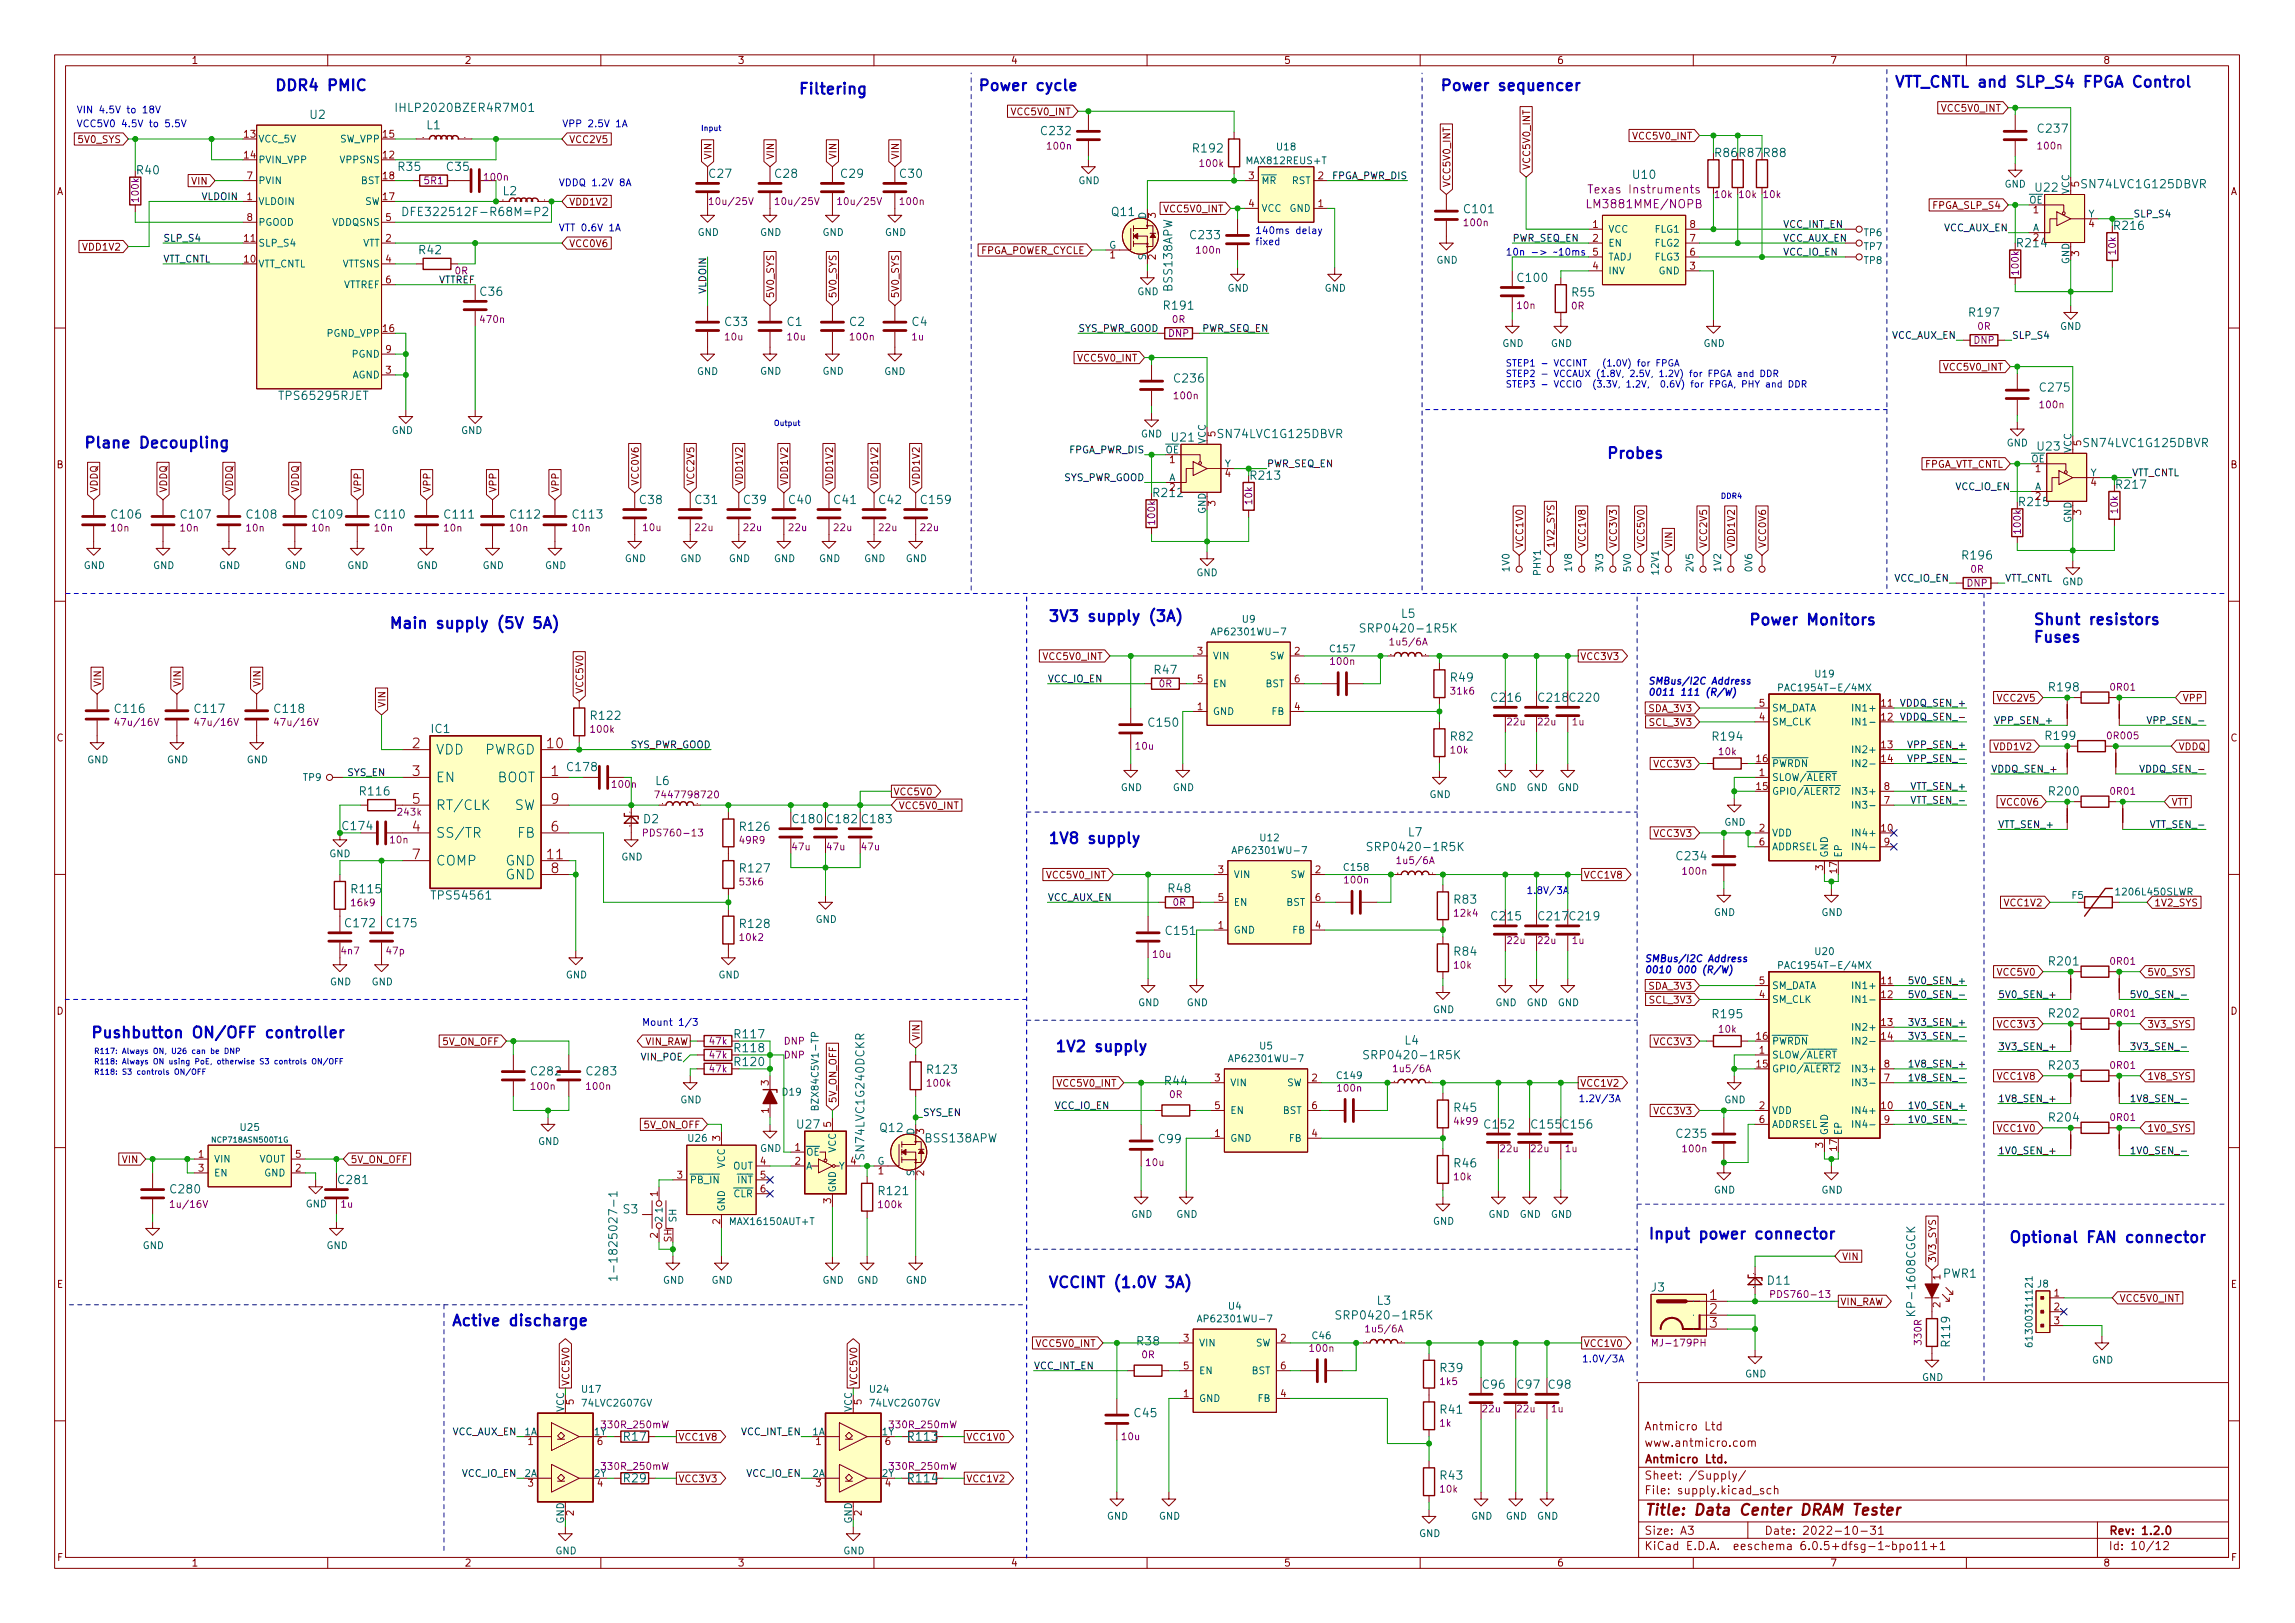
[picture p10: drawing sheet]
<svg xmlns="http://www.w3.org/2000/svg" width="420mm" height="297mm" viewBox="0 0 420 297" stroke-linecap="round" stroke-linejoin="round" font-family="sans-serif">
<defs><g id="words">
<g font-size="2.8" fill="#0000c2">
<text x="50.2" y="16.6">DDR4 PMIC</text>
<text x="146" y="17.3">Filtering</text>
<text x="178.9" y="16.6">Power cycle</text>
<text x="263.5" y="16.6">Power sequencer</text>
<text x="346.7" y="16">VTT_CNTL and SLP_S4 FPGA Control</text>
<text x="15.2" y="82">Plane Decoupling</text>
<text x="294" y="83.9">Probes</text>
<text x="191.8" y="113.8">3V3 supply (3A)</text>
<text x="71.1" y="115">Main supply (5V 5A)</text>
<text x="320" y="114.4">Power Monitors</text>
<text x="372.1" y="114.4">Shunt resistors</text>
<text x="372.1" y="117.6">Fuses</text>
<text x="191.8" y="154.4">1V8 supply</text>
<text x="16.5" y="190">Pushbutton ON/OFF controller</text>
<text x="193" y="192.5">1V2 supply</text>
<text x="301.6" y="226.8">Input power connector</text>
<text x="367.7" y="227.4">Optional FAN connector</text>
<text x="191.8" y="235.7">VCCINT (1.0V 3A)</text>
<text x="82.5" y="242.7">Active discharge</text>
</g>
<text font-size="2.8" fill="#840000" x="301" y="277.3">Title: Data Center DRAM Tester</text>
<g font-size="2.5" fill="#a90000">
<text x="75.5" y="136.9">2</text>
<text x="100.2" y="136.9">10</text>
<text x="75.5" y="142">3</text>
<text x="100.9" y="142">1</text>
<text x="75.5" y="147.1">5</text>
<text x="100.9" y="147.1">9</text>
<text x="75.5" y="152.2">4</text>
<text x="100.9" y="152.2">6</text>
<text x="75.5" y="157.3">7</text>
<text x="100.2" y="157.3">11</text>
<text x="100.9" y="159.8">8</text>
<text x="313" y="237.9">1</text>
<text x="313" y="240.4">2</text>
<text x="313" y="243">3</text>
</g>
<g font-size="2.5" fill="#006464">
<text x="79.8" y="138.1">VDD</text>
<text x="79.8" y="143.2">EN</text>
<text x="88.6" y="138.1">PWRGD</text>
<text x="90.9" y="143.2">BOOT</text>
<text x="79.8" y="148.2">RT/CLK</text>
<text x="94.1" y="148.2">SW</text>
<text x="79.8" y="153.3">SS/TR</text>
<text x="94.7" y="153.3">FB</text>
<text x="79.8" y="158.4">COMP</text>
<text x="92.5" y="158.4">GND</text>
<text x="92.5" y="160.9">GND</text>
</g>
<g font-size="2.1" fill="#006464">
<text x="56.8" y="21.8">U2</text>
<text x="73.4" y="20.5">IHLP2020BZER4R7M01</text>
<text x="78.1" y="23.7">L1</text>
<text x="190.8" y="24.7">C232</text>
<text x="218.6" y="27.9">R192</text>
<text x="314.1" y="28.7">R86 R87 R88</text>
<text x="373.2" y="24.3">C237</text>
<text x="25.1" y="31.9">R40</text>
<text x="73" y="31.3">R35</text>
<text x="81.9" y="31.3">C35</text>
<text x="92.1" y="35.7">L2</text>
<text x="129.9" y="32.5">C27</text>
<text x="142" y="32.5">C28</text>
<text x="154" y="32.5">C29</text>
<text x="164.8" y="32.5">C30</text>
<text x="299" y="32.7">U10</text>
<text x="372.7" y="35.1">U22</text>
<text x="381.5" y="34.5">SN74LVC1G125DBVR</text>
<text x="75.6" y="39.5">DFE322512F-R68M=P2</text>
<text x="203.6" y="39.5">Q11</text>
<text x="268.2" y="39">C101</text>
<text x="76.8" y="46.5">R42</text>
<text x="218.1" y="43.8">C233</text>
<text x="369.4" y="45.2">R214</text>
<text x="214.6" y="53.2" transform="rotate(-90 214.6 53.2)">BSS138APW</text>
<text x="278" y="51.6">C100</text>
<text x="88" y="54.1">C36</text>
<text x="132.8" y="59.7">C33</text>
<text x="144.1" y="59.7">C1</text>
<text x="155.5" y="59.7">C2</text>
<text x="167" y="59.7">C4</text>
<text x="213.2" y="56.7">R191</text>
<text x="287.9" y="54.3">R55</text>
<text x="360.7" y="57.9">R197</text>
<text x="215.1" y="70">C236</text>
<text x="373.6" y="71.7">C275</text>
<text x="51.5" y="73.2">TPS65295RJET</text>
<text x="214.6" y="80.8">U21</text>
<text x="223.3" y="80.2">SN74LVC1G125DBVR</text>
<text x="373.1" y="82.5">U23</text>
<text x="381.8" y="81.8">SN74LVC1G125DBVR</text>
<text x="20.6" y="94.9">C106</text>
<text x="33.3" y="94.9">C107</text>
<text x="45.3" y="94.9">C108</text>
<text x="57.4" y="94.9">C109</text>
<text x="68.8" y="94.9">C110</text>
<text x="81.5" y="94.9">C111</text>
<text x="93.6" y="94.9">C112</text>
<text x="105" y="94.9">C113</text>
<text x="117.2" y="92.2">C38</text>
<text x="127.4" y="92.2">C31</text>
<text x="136.3" y="92.2">C39</text>
<text x="144.5" y="92.2">C40</text>
<text x="152.8" y="92.2">C41</text>
<text x="161" y="92.2">C42</text>
<text x="168.8" y="92.2">C159</text>
<text x="211.3" y="91">R212</text>
<text x="369.8" y="92.6">R215</text>
<text x="359.4" y="102.4">R196</text>
<text x="256.6" y="113.1">L5</text>
<text x="250.2" y="115.8">SRP0420-1R5K</text>
<text x="211.4" y="123.4">R47</text>
<text x="265.7" y="124.8">R49</text>
<text x="21.2" y="130.5">C116</text>
<text x="35.8" y="130.5">C117</text>
<text x="50.4" y="130.5">C118</text>
<text x="108.3" y="131.7">R122</text>
<text x="273.2" y="128.4">C216</text>
<text x="287.5" y="128.4">C220</text>
<text x="375.3" y="126.5">R198</text>
<text x="79" y="134.1">IC1</text>
<text x="210.4" y="133">C150</text>
<text x="265.7" y="135.5">R82</text>
<text x="313.7" y="135.6">R194</text>
<text x="374.7" y="135.4">R199</text>
<text x="104" y="141.1">C178</text>
<text x="120" y="143.7">L6</text>
<text x="66" y="145.6">R116</text>
<text x="375.3" y="145.6">R200</text>
<text x="62.9" y="151.9">C174</text>
<text x="117.8" y="150.7">D2</text>
<text x="135.6" y="152.1">R126</text>
<text x="145.3" y="150.7">C180</text>
<text x="151.6" y="150.7">C182</text>
<text x="158" y="150.7">C183</text>
<text x="251.5" y="155.8">SRP0420-1R5K</text>
<text x="257.8" y="153.1">L7</text>
<text x="135.6" y="159.7">R127</text>
<text x="307.1" y="157.4">C234</text>
<text x="64.5" y="163.5">R115</text>
<text x="79.4" y="164.6">TPS54561</text>
<text x="214" y="163.4">R48</text>
<text x="266.3" y="165.4">R83</text>
<text x="63.4" y="169.7">C172</text>
<text x="71" y="169.7">C175</text>
<text x="135.6" y="169.8">R128</text>
<text x="213.6" y="171.1">C151</text>
<text x="273.2" y="168.4">C215</text>
<text x="281.8" y="168.4">C217</text>
<text x="287.5" y="168.4">C219</text>
<text x="266.3" y="174.9">R84</text>
<text x="375.3" y="176.7">R201</text>
<text x="134.6" y="190">R117</text>
<text x="257.2" y="191.2">L4</text>
<text x="313.7" y="186.4">R195</text>
<text x="375.3" y="186.2">R202</text>
<text x="97.4" y="196.8">C282</text>
<text x="107.6" y="196.8">C283</text>
<text x="134.6" y="192.6">R118</text>
<text x="134.6" y="195.1">R120</text>
<text x="169.9" y="196.5">R123</text>
<text x="250.8" y="193.9">SRP0420-1R5K</text>
<text x="375.3" y="195.7">R203</text>
<text x="213.3" y="198.6">R44</text>
<text x="266.3" y="203.5">R45</text>
<text x="146" y="206.5">U27</text>
<text x="161.2" y="207.2">Q12</text>
<text x="169.5" y="209.1">BSS138APW</text>
<text x="212.2" y="209.2">C99</text>
<text x="271.9" y="206.5">C152</text>
<text x="286.2" y="206.5">C156</text>
<text x="307.1" y="208.2">C235</text>
<text x="375.3" y="205.3">R204</text>
<text x="158.2" y="211.7" transform="rotate(-90 158.2 211.7)">SN74LVC1G240DCKR</text>
<text x="266.3" y="213.7">R46</text>
<text x="31.4" y="218.4">C280</text>
<text x="62.1" y="216.7">C281</text>
<text x="161" y="218.7">R121</text>
<text x="114.1" y="222.1">S3</text>
<text x="113" y="232.2" transform="rotate(-90 113 232.2)">1-1825027-1</text>
<text x="355.7" y="233.8">PWR1</text>
<text x="252.1" y="238.8">L3</text>
<text x="302.3" y="236.4">J3</text>
<text x="323.7" y="235.1">D11</text>
<text x="245.8" y="241.5">SRP0420-1R5K</text>
<text x="350.6" y="240" transform="rotate(-90 350.6 240)">KP-1608CGCK</text>
<text x="208.2" y="246.2">R38</text>
<text x="263.8" y="251.1">R39</text>
<text x="357" y="246.3" transform="rotate(-90 357 246.3)">R119</text>
<text x="271.5" y="254.2">C96</text>
<text x="277.9" y="254.2">C97</text>
<text x="283.6" y="254.2">C98</text>
<text x="207.8" y="259.4">C45</text>
<text x="263.8" y="258.7">R41</text>
<text x="263.8" y="270.8">R43</text>
</g>
<g font-size="2.1" fill="#840084">
<text x="291.6" y="35.4">Texas Instruments</text>
<text x="291.3" y="38.1">LM3881MME/NOPB</text>
<text x="114.3" y="263.7">R17</text>
<text x="166.4" y="263.7">R113</text>
<text x="114.3" y="271.3">R29</text>
<text x="166.4" y="271.3">R114</text>
</g>
<g font-size="2.1" fill="#009600">
<text x="387.2" y="42.1">R216</text>
<text x="229.1" y="87.8">R213</text>
<text x="387.6" y="89.4">R217</text>
</g>
<g font-size="2.1" fill="#840000">
<text x="281.8" y="128.4">C218</text>
<text x="280.5" y="206.5">C155</text>
<text x="301" y="261.8">Antmicro Ltd</text>
<text x="301" y="267.8">Antmicro Ltd.</text>
<text x="301" y="264.8">www.antmicro.com</text>
<text x="301" y="273.5">File: supply.kicad_sch</text>
<text x="301" y="270.8">Sheet: /Supply/</text>
<text x="301" y="280.9">Size: A3</text>
<text x="323" y="280.9">Date: 2022-10-31</text>
<text x="386" y="280.9">Rev: 1.2.0</text>
<text x="301" y="283.7">KiCad E.D.A. eeschema 6.0.5+dfsg-1~bpo11+1</text>
<text x="386" y="283.7">Id: 10/12</text>
</g>
<g font-size="1.8" fill="#840000">
<text x="35" y="11.7">1</text>
<text x="85" y="11.7">2</text>
<text x="135" y="11.7">3</text>
<text x="185" y="11.7">4</text>
<text x="235" y="11.7">5</text>
<text x="285" y="11.7">6</text>
<text x="335" y="11.7">7</text>
<text x="385" y="11.7">8</text>
<text x="185.4" y="21.1">VCC5V0_INT</text>
<text x="355.7" y="20.4">VCC5V0_INT</text>
<text x="14.6" y="26.2">5V0_SYS</text>
<text x="104.1" y="26.2">VCC2V5</text>
<text x="130.3" y="29.2" transform="rotate(-90 130.3 29.2)">VIN</text>
<text x="141.7" y="29.2" transform="rotate(-90 141.7 29.2)">VIN</text>
<text x="153.1" y="29.2" transform="rotate(-90 153.1 29.2)">VIN</text>
<text x="164.6" y="29.2" transform="rotate(-90 164.6 29.2)">VIN</text>
<text x="299.2" y="25.5">VCC5V0_INT</text>
<text x="10.3" y="35.7">A</text>
<text x="35.2" y="33.8">VIN</text>
<text x="265.5" y="34.3" transform="rotate(-90 265.5 34.3)">VCC5V0_INT</text>
<text x="280.1" y="31.2" transform="rotate(-90 280.1 31.2)">VCC5V0_INT</text>
<text x="408.3" y="35.7">A</text>
<text x="104.1" y="37.6">VDD1V2</text>
<text x="213.3" y="38.9">VCC5V0_INT</text>
<text x="353.9" y="38.2">FPGA_SLP_S4</text>
<text x="15.3" y="45.8">VDD1V2</text>
<text x="104.1" y="45.2">VCC0V6</text>
<text x="179.1" y="46.5">FPGA_POWER_CYCLE</text>
<text x="141.7" y="54.6" transform="rotate(-90 141.7 54.6)">5V0_SYS</text>
<text x="153.1" y="54.6" transform="rotate(-90 153.1 54.6)">5V0_SYS</text>
<text x="164.6" y="54.6" transform="rotate(-90 164.6 54.6)">5V0_SYS</text>
<text x="197.6" y="66.2">VCC5V0_INT</text>
<text x="356.1" y="67.8">VCC5V0_INT</text>
<text x="10.3" y="85.7">B</text>
<text x="116.9" y="88.9" transform="rotate(-90 116.9 88.9)">VCC0V6</text>
<text x="127.1" y="88.9" transform="rotate(-90 127.1 88.9)">VCC2V5</text>
<text x="136" y="88.9" transform="rotate(-90 136 88.9)">VDD1V2</text>
<text x="144.2" y="88.9" transform="rotate(-90 144.2 88.9)">VDD1V2</text>
<text x="152.5" y="88.9" transform="rotate(-90 152.5 88.9)">VDD1V2</text>
<text x="160.7" y="88.9" transform="rotate(-90 160.7 88.9)">VDD1V2</text>
<text x="168.4" y="88.9" transform="rotate(-90 168.4 88.9)">VDD1V2</text>
<text x="351.8" y="85.6">FPGA_VTT_CNTL</text>
<text x="408.3" y="85.7">B</text>
<text x="17.9" y="90.2" transform="rotate(-90 17.9 90.2)">VDDQ</text>
<text x="30.6" y="90.2" transform="rotate(-90 30.6 90.2)">VDDQ</text>
<text x="42.6" y="90.2" transform="rotate(-90 42.6 90.2)">VDDQ</text>
<text x="54.7" y="90.2" transform="rotate(-90 54.7 90.2)">VDDQ</text>
<text x="66.1" y="90.2" transform="rotate(-90 66.1 90.2)">VPP</text>
<text x="78.8" y="90.2" transform="rotate(-90 78.8 90.2)">VPP</text>
<text x="90.9" y="90.2" transform="rotate(-90 90.9 90.2)">VPP</text>
<text x="102.3" y="90.2" transform="rotate(-90 102.3 90.2)">VPP</text>
<text x="278.9" y="100.4" transform="rotate(-90 278.9 100.4)">VCC1V0</text>
<text x="284.6" y="100.4" transform="rotate(-90 284.6 100.4)">1V2_SYS</text>
<text x="290.3" y="100.4" transform="rotate(-90 290.3 100.4)">VCC1V8</text>
<text x="296" y="100.4" transform="rotate(-90 296 100.4)">VCC3V3</text>
<text x="301.1" y="100.4" transform="rotate(-90 301.1 100.4)">VCC5V0</text>
<text x="306.2" y="100.4" transform="rotate(-90 306.2 100.4)">VIN</text>
<text x="312.5" y="100.4" transform="rotate(-90 312.5 100.4)">VCC2V5</text>
<text x="317.6" y="100.4" transform="rotate(-90 317.6 100.4)">VDD1V2</text>
<text x="323.3" y="100.4" transform="rotate(-90 323.3 100.4)">VCC0V6</text>
<text x="18.5" y="125.8" transform="rotate(-90 18.5 125.8)">VIN</text>
<text x="33.1" y="125.8" transform="rotate(-90 33.1 125.8)">VIN</text>
<text x="47.7" y="125.8" transform="rotate(-90 47.7 125.8)">VIN</text>
<text x="191.2" y="120.8">VCC5V0_INT</text>
<text x="289.2" y="120.8">VCC3V3</text>
<text x="70.6" y="129.6" transform="rotate(-90 70.6 129.6)">VIN</text>
<text x="106.8" y="127" transform="rotate(-90 106.8 127)">VCC5V0</text>
<text x="302" y="130.3">SDA_3V3</text>
<text x="365.9" y="128.4">VCC2V5</text>
<text x="399.5" y="128.4">VPP</text>
<text x="10.3" y="135.7">C</text>
<text x="302.2" y="132.8">SCL_3V3</text>
<text x="365.2" y="137.3">VDD1V2</text>
<text x="398.8" y="137.3">VDDQ</text>
<text x="408.3" y="135.7">C</text>
<text x="303" y="140.5">VCC3V3</text>
<text x="163.5" y="145.5">VCC5V0</text>
<text x="164.5" y="148.1">VCC5V0_INT</text>
<text x="366.5" y="147.4">VCC0V6</text>
<text x="397.5" y="147.4">VTT</text>
<text x="303" y="153.2">VCC3V3</text>
<text x="191.9" y="160.8">VCC5V0_INT</text>
<text x="289.9" y="160.8">VCC1V8</text>
<text x="367.1" y="165.9">VCC1V2</text>
<text x="394.3" y="165.9">1V2_SYS</text>
<text x="365.9" y="178.6">VCC5V0</text>
<text x="393.1" y="178.6">5V0_SYS</text>
<text x="10.3" y="185.7">D</text>
<text x="302" y="181.1">SDA_3V3</text>
<text x="302.2" y="183.6">SCL_3V3</text>
<text x="408.3" y="185.7">D</text>
<text x="81.1" y="191.3">5V_ON_OFF</text>
<text x="117.9" y="191.3">VIN_RAW</text>
<text x="168.4" y="190.5" transform="rotate(-90 168.4 190.5)">VIN</text>
<text x="303" y="191.3">VCC3V3</text>
<text x="365.9" y="188.1">VCC3V3</text>
<text x="393.1" y="188.1">3V3_SYS</text>
<text x="365.9" y="197.6">VCC1V8</text>
<text x="393.1" y="197.6">1V8_SYS</text>
<text x="153.1" y="202" transform="rotate(-90 153.1 202)">5V_ON_OFF</text>
<text x="193.8" y="198.9">VCC5V0_INT</text>
<text x="289.2" y="198.9">VCC1V2</text>
<text x="303" y="204">VCC3V3</text>
<text x="117.9" y="206.5">5V_ON_OFF</text>
<text x="365.9" y="207.1">VCC1V0</text>
<text x="393.1" y="207.1">1V0_SYS</text>
<text x="22.5" y="212.9">VIN</text>
<text x="64.1" y="212.9">5V_ON_OFF</text>
<text x="337.2" y="230.6">VIN</text>
<text x="354.4" y="231.2" transform="rotate(-90 354.4 231.2)">3V3_SYS</text>
<text x="10.4" y="235.7">E</text>
<text x="336.9" y="238.9">VIN_RAW</text>
<text x="388" y="238.3">VCC5V0_INT</text>
<text x="408.4" y="235.7">E</text>
<text x="189.9" y="246.5">VCC5V0_INT</text>
<text x="289.9" y="246.5">VCC1V0</text>
<text x="104.2" y="253.7" transform="rotate(-90 104.2 253.7)">VCC5V0</text>
<text x="156.9" y="253.7" transform="rotate(-90 156.9 253.7)">VCC5V0</text>
<text x="124.1" y="263.7">VCC1V8</text>
<text x="176.8" y="263.7">VCC1V0</text>
<text x="124.1" y="271.3">VCC3V3</text>
<text x="176.8" y="271.3">VCC1V2</text>
<text x="10.4" y="285.7">F</text>
<text x="35" y="286.7">1</text>
<text x="85" y="286.7">2</text>
<text x="135" y="286.7">3</text>
<text x="185" y="286.7">4</text>
<text x="235" y="286.7">5</text>
<text x="285" y="286.7">6</text>
<text x="335" y="286.7">7</text>
<text x="385" y="286.7">8</text>
<text x="408.4" y="285.7">F</text>
</g>
<g font-size="1.8" fill="#0000c2">
<text x="14" y="23.3">VCC5V0 4.5V to 5.5V</text>
<text x="14" y="20.7">VIN 4.5V to 18V</text>
<text x="102.9" y="23.3">VPP 2.5V 1A</text>
<text x="102.2" y="34.1">VDDQ 1.2V 8A</text>
<text x="102.2" y="42.3">VTT 0.6V 1A</text>
<text x="229.7" y="42.8">140ms delay</text>
<text x="229.7" y="44.9">fixed</text>
<text x="275.6" y="46.8">10n -&gt; ~10ms</text>
<text x="301.6" y="125.3">SMBus/I2C Address</text>
<text x="301.6" y="127.3">0011 111 (R/W)</text>
<text x="279.4" y="163.6">1.8V/3A</text>
<text x="301" y="176.1">SMBus/I2C Address</text>
<text x="301" y="178.1">0010 000 (R/W)</text>
<text x="117.5" y="187.7">Mount 1/3</text>
<text x="288.9" y="201.7">1.2V/3A</text>
<text x="289.6" y="249.3">1.0V/3A</text>
</g>
<g font-size="1.8" fill="#a90000">
<text x="44.7" y="25.2">13</text>
<text x="44.7" y="29">14</text>
<text x="70.1" y="29">12</text>
<text x="70.1" y="25.2">15</text>
<text x="45.2" y="32.8">7</text>
<text x="70.1" y="32.8">18</text>
<text x="228.6" y="32.8">3</text>
<text x="241.3" y="32.8">2</text>
<text x="380.6" y="34.2" transform="rotate(-90 380.6 34.2)">5</text>
<text x="45.2" y="36.6">1</text>
<text x="45.2" y="40.4">8</text>
<text x="70.1" y="36.6">17</text>
<text x="70.6" y="40.4">5</text>
<text x="211.6" y="39.9" transform="rotate(-90 211.6 39.9)">3</text>
<text x="228.6" y="37.9">4</text>
<text x="241.3" y="37.9">1</text>
<text x="291.6" y="41.7">1</text>
<text x="309.4" y="41.7">8</text>
<text x="372.3" y="39">1</text>
<text x="382.4" y="41.6">4</text>
<text x="44.7" y="44.2">11</text>
<text x="70.6" y="44.2">2</text>
<text x="203.2" y="47.3">1</text>
<text x="211.6" y="47.5" transform="rotate(-90 211.6 47.5)">2</text>
<text x="291.6" y="44.2">2</text>
<text x="291.6" y="46.8">5</text>
<text x="309.4" y="46.8">6</text>
<text x="309.4" y="44.2">7</text>
<text x="372.3" y="44.1">2</text>
<text x="380.6" y="46.9" transform="rotate(-90 380.6 46.9)">3</text>
<text x="44.7" y="48">10</text>
<text x="70.6" y="48">4</text>
<text x="70.6" y="51.9">6</text>
<text x="291.6" y="49.3">4</text>
<text x="309.4" y="49.3">3</text>
<text x="70.1" y="60.7">16</text>
<text x="70.6" y="64.6">9</text>
<text x="70.6" y="68.4">3</text>
<text x="222.5" y="79.9" transform="rotate(-90 222.5 79.9)">5</text>
<text x="381" y="81.6" transform="rotate(-90 381 81.6)">5</text>
<text x="214.1" y="84.7">1</text>
<text x="214.1" y="89.8">2</text>
<text x="224.3" y="87.3">4</text>
<text x="372.6" y="86.4">1</text>
<text x="382.8" y="88.9">4</text>
<text x="222.5" y="92.6" transform="rotate(-90 222.5 92.6)">3</text>
<text x="372.6" y="91.5">2</text>
<text x="381" y="94.3" transform="rotate(-90 381 94.3)">3</text>
<text x="219.2" y="119.8">3</text>
<text x="237" y="119.8">2</text>
<text x="219.2" y="124.9">5</text>
<text x="237" y="124.9">6</text>
<text x="219.2" y="130">1</text>
<text x="237" y="130">4</text>
<text x="322.1" y="131.9">4</text>
<text x="322.1" y="129.3">5</text>
<text x="344.5" y="129.3">11</text>
<text x="344.5" y="131.9">12</text>
<text x="344.5" y="136.9">13</text>
<text x="321.6" y="139.5">16</text>
<text x="322.1" y="142">1</text>
<text x="344.5" y="139.5">14</text>
<text x="321.6" y="144.6">15</text>
<text x="344.9" y="147.1">7</text>
<text x="344.9" y="144.6">8</text>
<text x="322.1" y="152.2">2</text>
<text x="322.1" y="154.7">6</text>
<text x="344.5" y="152.2">10</text>
<text x="344.9" y="154.7">9</text>
<text x="223" y="159.8">3</text>
<text x="240.8" y="159.8">2</text>
<text x="333.8" y="159.3" transform="rotate(-90 333.8 159.3)">3</text>
<text x="336.3" y="159.8" transform="rotate(-90 336.3 159.8)">17</text>
<text x="223" y="164.9">5</text>
<text x="240.8" y="164.9">6</text>
<text x="223" y="170">1</text>
<text x="240.8" y="170">4</text>
<text x="322.1" y="182.7">4</text>
<text x="322.1" y="180.1">5</text>
<text x="344.5" y="180.1">11</text>
<text x="344.5" y="182.7">12</text>
<text x="321.6" y="190.3">16</text>
<text x="344.5" y="187.7">13</text>
<text x="344.5" y="190.3">14</text>
<text x="222.4" y="197.9">3</text>
<text x="240.2" y="197.9">2</text>
<text x="321.6" y="195.4">15</text>
<text x="322.1" y="192.8">1</text>
<text x="344.9" y="197.9">7</text>
<text x="344.9" y="195.4">8</text>
<text x="140.7" y="203.7" transform="rotate(-90 140.7 203.7)">1</text>
<text x="140.7" y="198.6" transform="rotate(-90 140.7 198.6)">3</text>
<text x="222.4" y="203">5</text>
<text x="240.2" y="203">6</text>
<text x="322.1" y="203">2</text>
<text x="344.5" y="203">10</text>
<text x="131.8" y="208.8" transform="rotate(-90 131.8 208.8)">3</text>
<text x="152.1" y="206.3" transform="rotate(-90 152.1 206.3)">5</text>
<text x="169.2" y="207.5" transform="rotate(-90 169.2 207.5)">3</text>
<text x="222.4" y="208.1">1</text>
<text x="240.2" y="208.1">4</text>
<text x="322.1" y="205.5">6</text>
<text x="344.9" y="205.5">9</text>
<text x="36.3" y="211.9">1</text>
<text x="36.3" y="214.4">3</text>
<text x="54.1" y="214.4">2</text>
<text x="54.1" y="211.9">5</text>
<text x="124" y="215.7">3</text>
<text x="139.2" y="213.1">4</text>
<text x="139.2" y="215.7">5</text>
<text x="145.6" y="210.6">1</text>
<text x="145.6" y="213.1">2</text>
<text x="155.7" y="213.1">4</text>
<text x="160.8" y="214.9">1</text>
<text x="169.2" y="215.2" transform="rotate(-90 169.2 215.2)">2</text>
<text x="333.8" y="210.1" transform="rotate(-90 333.8 210.1)">3</text>
<text x="336.3" y="210.6" transform="rotate(-90 336.3 210.6)">17</text>
<text x="120.4" y="219" transform="rotate(-90 120.4 219)">1</text>
<text x="139.2" y="218.2">6</text>
<text x="152.1" y="220.2" transform="rotate(-90 152.1 220.2)">3</text>
<text x="120.4" y="226.6" transform="rotate(-90 120.4 226.6)">2</text>
<text x="122.9" y="227.3" transform="rotate(-90 122.9 227.3)">SH</text>
<text x="131.8" y="224" transform="rotate(-90 131.8 224)">2</text>
<text x="355.2" y="239.3" transform="rotate(-90 355.2 239.3)">2</text>
<text x="355.2" y="234.2" transform="rotate(-90 355.2 234.2)">1</text>
<text x="376.1" y="237.3">1</text>
<text x="376.1" y="239.8">2</text>
<text x="216.7" y="245.5">3</text>
<text x="234.5" y="245.5">2</text>
<text x="376.1" y="242.4">3</text>
<text x="216.7" y="250.6">5</text>
<text x="234.5" y="250.6">6</text>
<text x="105" y="257.1" transform="rotate(-90 105 257.1)">5</text>
<text x="157.7" y="257.1" transform="rotate(-90 157.7 257.1)">5</text>
<text x="216.7" y="255.7">1</text>
<text x="234.5" y="255.7">4</text>
<text x="96.7" y="264.5">1</text>
<text x="109.4" y="264.5">6</text>
<text x="149.4" y="264.5">1</text>
<text x="162.1" y="264.5">6</text>
<text x="96.7" y="272.1">3</text>
<text x="109.4" y="272.1">4</text>
<text x="149.4" y="272.1">3</text>
<text x="162.1" y="272.1">4</text>
<text x="105" y="277.4" transform="rotate(-90 105 277.4)">2</text>
<text x="157.7" y="277.4" transform="rotate(-90 157.7 277.4)">2</text>
</g>
<g font-size="1.8" fill="#006464">
<text x="47.2" y="26.1">VCC_5V</text>
<text x="47.2" y="29.9">PVIN_VPP</text>
<text x="62.2" y="26.1">SW_VPP</text>
<text x="62.4" y="29.9">VPPSNS</text>
<text x="233.8" y="27.5">U18</text>
<text x="47.2" y="33.7">PVIN</text>
<text x="66.1" y="33.7">BST</text>
<text x="197.4" y="33.7">GND</text>
<text x="228.5" y="30">MAX812REUS+T</text>
<text x="230.9" y="33.7">~{MR} RST</text>
<text x="367" y="34.3">GND</text>
<text x="378.8" y="35.6" transform="rotate(-90 378.8 35.6)">VCC</text>
<text x="47.2" y="37.5">VLDOIN</text>
<text x="47.2" y="41.3">PGOOD</text>
<text x="60.8" y="41.3">VDDQSNS</text>
<text x="66.7" y="37.5">SW</text>
<text x="209.8" y="40" transform="rotate(-90 209.8 40)">D</text>
<text x="230.9" y="38.8">VCC</text>
<text x="236.1" y="38.8">GND</text>
<text x="370.8" y="37.2">~{OE}</text>
<text x="382.3" y="39.8">Y</text>
<text x="47.2" y="45.1">SLP_S4</text>
<text x="66.3" y="45.1">VTT</text>
<text x="127.7" y="43.2">GND</text>
<text x="139.1" y="43.2">GND</text>
<text x="150.6" y="43.2">GND</text>
<text x="162" y="43.2">GND</text>
<text x="203" y="45.5">G</text>
<text x="209.8" y="47.6" transform="rotate(-90 209.8 47.6)">S</text>
<text x="294.4" y="42.6">VCC</text>
<text x="294.4" y="45.1">EN</text>
<text x="294.4" y="47.7">TADJ</text>
<text x="303.1" y="47.7">FLG3</text>
<text x="303.1" y="45.1">FLG2</text>
<text x="303.1" y="42.6">FLG1</text>
<text x="341.3" y="43.2">TP6</text>
<text x="341.3" y="45.8">TP7</text>
<text x="372.1" y="42.3">A</text>
<text x="47.2" y="48.9">VTT_CNTL</text>
<text x="62.6" y="48.9">VTTSNS</text>
<text x="62.7" y="52.7">VTTREF</text>
<text x="224.7" y="53.4">GND</text>
<text x="242.5" y="53.4">GND</text>
<text x="263" y="48.2">GND</text>
<text x="294.4" y="50.2">INV</text>
<text x="303.7" y="50.2">GND</text>
<text x="341.3" y="48.3">TP8</text>
<text x="378.8" y="48.4" transform="rotate(-90 378.8 48.4)">GND</text>
<text x="208.2" y="54">GND</text>
<text x="60" y="61.6">PGND_VPP</text>
<text x="64.5" y="65.4">PGND</text>
<text x="275" y="63.5">GND</text>
<text x="283.9" y="63.5">GND</text>
<text x="311.9" y="63.5">GND</text>
<text x="377.1" y="60.4">GND</text>
<text x="64.4" y="69.3">AGND</text>
<text x="127.6" y="68.6">GND</text>
<text x="139.1" y="68.6">GND</text>
<text x="150.6" y="68.6">GND</text>
<text x="161.9" y="68.6">GND</text>
<text x="71.7" y="79.4">GND</text>
<text x="84.4" y="79.4">GND</text>
<text x="208.9" y="80">GND</text>
<text x="212.7" y="83">~{OE}</text>
<text x="220.7" y="81.3" transform="rotate(-90 220.7 81.3)">VCC</text>
<text x="367.4" y="81.7">GND</text>
<text x="379.2" y="82.9" transform="rotate(-90 379.2 82.9)">VCC</text>
<text x="214" y="88">A</text>
<text x="224.2" y="85.5">Y</text>
<text x="371.2" y="84.6">~{OE}</text>
<text x="372.5" y="89.7">A</text>
<text x="382.7" y="87.2">Y</text>
<text x="220.7" y="94.1" transform="rotate(-90 220.7 94.1)">GND</text>
<text x="379.2" y="95.7" transform="rotate(-90 379.2 95.7)">GND</text>
<text x="15.3" y="104.1">GND</text>
<text x="28" y="104.1">GND</text>
<text x="40.1" y="104.1">GND</text>
<text x="52.1" y="104.1">GND</text>
<text x="63.6" y="104.1">GND</text>
<text x="76.3" y="104.1">GND</text>
<text x="88.3" y="104.1">GND</text>
<text x="99.8" y="104.1">GND</text>
<text x="114.4" y="102.9">GND</text>
<text x="124.5" y="102.9">GND</text>
<text x="133.4" y="102.9">GND</text>
<text x="141.7" y="102.9">GND</text>
<text x="149.9" y="102.9">GND</text>
<text x="158.2" y="102.9">GND</text>
<text x="165.8" y="102.9">GND</text>
<text x="219" y="105.4">GND</text>
<text x="276.4" y="104.6" transform="rotate(-90 276.4 104.6)">1V0</text>
<text x="282.1" y="105.3" transform="rotate(-90 282.1 105.3)">PHY1</text>
<text x="287.8" y="104.6" transform="rotate(-90 287.8 104.6)">1V8</text>
<text x="293.5" y="104.6" transform="rotate(-90 293.5 104.6)">3V3</text>
<text x="298.6" y="104.6" transform="rotate(-90 298.6 104.6)">5V0</text>
<text x="303.7" y="105" transform="rotate(-90 303.7 105)">12V1</text>
<text x="310" y="104.6" transform="rotate(-90 310 104.6)">2V5</text>
<text x="315.1" y="104.6" transform="rotate(-90 315.1 104.6)">1V2</text>
<text x="320.8" y="104.6" transform="rotate(-90 320.8 104.6)">0V6</text>
<text x="377.5" y="107.1">GND</text>
<text x="227.5" y="114">U9</text>
<text x="222.7" y="116.3">AP62301WU-7</text>
<text x="243.6" y="119.4">C157</text>
<text x="222" y="120.7">VIN</text>
<text x="222" y="125.8">EN</text>
<text x="231.7" y="125.8">BST</text>
<text x="232.4" y="120.7">SW</text>
<text x="332.4" y="124">U19</text>
<text x="222" y="130.8">GND</text>
<text x="232.8" y="130.8">FB</text>
<text x="324.4" y="130.2">SM_DATA</text>
<text x="326.7" y="126.5">PAC1954T-E/4MX</text>
<text x="339.9" y="130.2">IN1+</text>
<text x="324.4" y="132.8">SM_CLK</text>
<text x="339.9" y="137.8">IN2+</text>
<text x="340.3" y="132.8">IN1-</text>
<text x="15.9" y="139.7">GND</text>
<text x="30.5" y="139.7">GND</text>
<text x="45.2" y="139.7">GND</text>
<text x="55.5" y="142.9">TP9</text>
<text x="324.4" y="142.9">SLOW/~{ALERT}</text>
<text x="324.4" y="140.4">~{PWRDN}</text>
<text x="205.2" y="144.8">GND</text>
<text x="214.7" y="144.8">GND</text>
<text x="261.7" y="146">GND</text>
<text x="273.8" y="144.8">GND</text>
<text x="279.5" y="144.8">GND</text>
<text x="285.2" y="144.8">GND</text>
<text x="324.4" y="145.5">GPIO/~{ALERT2}</text>
<text x="339.9" y="145.5">IN3+</text>
<text x="230.8" y="154">U12</text>
<text x="315.7" y="151.1">GND</text>
<text x="324.4" y="153.1">VDD</text>
<text x="324.4" y="155.6">ADDRSEL</text>
<text x="339.9" y="153.1">IN4+</text>
<text x="340.3" y="155.6">IN4-</text>
<text x="60.3" y="156.9">GND</text>
<text x="113.7" y="157.5">GND</text>
<text x="225.8" y="160.7">VIN</text>
<text x="226.5" y="156.3">AP62301WU-7</text>
<text x="236.2" y="160.7">SW</text>
<text x="246.2" y="159.4">C158</text>
<text x="334.6" y="157" transform="rotate(-90 334.6 157)">GND</text>
<text x="337.2" y="157" transform="rotate(-90 337.2 157)">EP</text>
<text x="225.8" y="165.8">EN</text>
<text x="235.5" y="165.8">BST</text>
<text x="313.8" y="167.6">GND</text>
<text x="333.4" y="167.6">GND</text>
<text x="379.3" y="164.5">F5</text>
<text x="387.7" y="163.9">1206L450SLWR</text>
<text x="149.3" y="168.9">GND</text>
<text x="225.8" y="170.9">GND</text>
<text x="236.7" y="170.9">FB</text>
<text x="103.6" y="179.1">GND</text>
<text x="131.5" y="179.1">GND</text>
<text x="326.7" y="177.3">PAC1954T-E/4MX</text>
<text x="332.4" y="174.8">U20</text>
<text x="60.4" y="180.3">GND</text>
<text x="68" y="180.3">GND</text>
<text x="208.3" y="184.1">GND</text>
<text x="217.2" y="184.1">GND</text>
<text x="262.3" y="185.4">GND</text>
<text x="273.8" y="184.1">GND</text>
<text x="279.5" y="184.1">GND</text>
<text x="285.2" y="184.1">GND</text>
<text x="324.4" y="183.6">SM_CLK</text>
<text x="324.4" y="181">SM_DATA</text>
<text x="339.9" y="181">IN1+</text>
<text x="340.3" y="183.6">IN1-</text>
<text x="324.4" y="191.2">~{PWRDN}</text>
<text x="339.9" y="188.6">IN2+</text>
<text x="225.8" y="194.4">AP62301WU-7</text>
<text x="230.6" y="192.1">U5</text>
<text x="244.9" y="197.5">C149</text>
<text x="324.4" y="193.7">SLOW/~{ALERT}</text>
<text x="324.4" y="196.3">GPIO/~{ALERT2}</text>
<text x="339.9" y="196.3">IN3+</text>
<text x="124.5" y="201.9">GND</text>
<text x="143.3" y="200.5">D19</text>
<text x="149.9" y="202.4" transform="rotate(-90 149.9 202.4)">BZX84C5V1-TP</text>
<text x="225.2" y="198.8">VIN</text>
<text x="225.2" y="203.9">EN</text>
<text x="234.8" y="203.9">BST</text>
<text x="235.5" y="198.8">SW</text>
<text x="315.7" y="201.9">GND</text>
<text x="324.4" y="203.9">VDD</text>
<text x="339.9" y="203.9">IN4+</text>
<text x="44.1" y="207">U25</text>
<text x="98.5" y="209.5">GND</text>
<text x="126.1" y="209">U26</text>
<text x="167.4" y="207.7" transform="rotate(-90 167.4 207.7)">D</text>
<text x="225.2" y="209">GND</text>
<text x="236" y="209">FB</text>
<text x="324.4" y="206.4">ADDRSEL</text>
<text x="334.6" y="207.8" transform="rotate(-90 334.6 207.8)">GND</text>
<text x="337.2" y="207.8" transform="rotate(-90 337.2 207.8)">EP</text>
<text x="340.3" y="206.4">IN4-</text>
<text x="39.1" y="212.8">VIN</text>
<text x="39.1" y="215.3">EN</text>
<text x="47.4" y="212.8">VOUT</text>
<text x="48.4" y="215.3">GND</text>
<text x="132.7" y="213.8" transform="rotate(-90 132.7 213.8)">VCC</text>
<text x="134.2" y="214">OUT</text>
<text x="139.1" y="210.8">GND</text>
<text x="147.5" y="211.5">~{OE}</text>
<text x="147.5" y="214">A</text>
<text x="153" y="211" transform="rotate(-90 153 211)">VCC</text>
<text x="153.6" y="214">Y</text>
<text x="160.6" y="213.1">G</text>
<text x="167.4" y="215.3" transform="rotate(-90 167.4 215.3)">S</text>
<text x="55.9" y="221">GND</text>
<text x="121.3" y="221.7" transform="rotate(-90 121.3 221.7)">1</text>
<text x="126.2" y="216.6">~{PB_IN}~{INT}</text>
<text x="132.7" y="221.8" transform="rotate(-90 132.7 221.8)">GND</text>
<text x="132.9" y="219.1">~{CLR}</text>
<text x="153" y="218.3" transform="rotate(-90 153 218.3)">GND</text>
<text x="313.8" y="218.4">GND</text>
<text x="333.4" y="218.4">GND</text>
<text x="121.3" y="223.8" transform="rotate(-90 121.3 223.8)">2</text>
<text x="123.8" y="223.8" transform="rotate(-90 123.8 223.8)">SH</text>
<text x="134" y="224.2">MAX16150AUT+T</text>
<text x="207.1" y="222.9">GND</text>
<text x="215.3" y="222.9">GND</text>
<text x="262.3" y="224.1">GND</text>
<text x="272.5" y="222.9">GND</text>
<text x="278.2" y="222.9">GND</text>
<text x="283.9" y="222.9">GND</text>
<text x="26.1" y="228.6">GND</text>
<text x="59.8" y="228.6">GND</text>
<text x="121.4" y="234.9">GND</text>
<text x="130.2" y="234.9">GND</text>
<text x="150.6" y="234.9">GND</text>
<text x="156.9" y="234.9">GND</text>
<text x="165.8" y="234.9">GND</text>
<text x="224.9" y="239.7">U4</text>
<text x="373" y="235.6">J8</text>
<text x="220.1" y="242">AP62301WU-7</text>
<text x="240.3" y="245.1">C46</text>
<text x="372.1" y="245.5" transform="rotate(-90 372.1 245.5)">61300311121</text>
<text x="219.5" y="246.4">VIN</text>
<text x="219.5" y="251.5">EN</text>
<text x="229.1" y="251.5">BST</text>
<text x="229.8" y="246.4">SW</text>
<text x="383" y="249.5">GND</text>
<text x="106.6" y="254.9">U17</text>
<text x="106.7" y="257.4">74LVC2G07GV</text>
<text x="159.3" y="254.9">U24</text>
<text x="159.4" y="257.4">74LVC2G07GV</text>
<text x="219.5" y="256.6">GND</text>
<text x="230.3" y="256.6">FB</text>
<text x="319.5" y="252.1">GND</text>
<text x="351.9" y="252.7">GND</text>
<text x="96" y="262.7">1A</text>
<text x="103.3" y="258.4" transform="rotate(-90 103.3 258.4)">VCC</text>
<text x="108.8" y="262.7">1Y</text>
<text x="148.7" y="262.7">1A</text>
<text x="156" y="258.4" transform="rotate(-90 156 258.4)">VCC</text>
<text x="161.5" y="262.7">1Y</text>
<text x="96" y="270.3">2A</text>
<text x="108.8" y="270.3">2Y</text>
<text x="148.7" y="270.3">2A</text>
<text x="161.5" y="270.3">2Y</text>
<text x="103.3" y="278.9" transform="rotate(-90 103.3 278.9)">GND</text>
<text x="156" y="278.9" transform="rotate(-90 156 278.9)">GND</text>
<text x="202.6" y="278.1">GND</text>
<text x="212.2" y="278.1">GND</text>
<text x="259.8" y="281.3">GND</text>
<text x="269.3" y="278.1">GND</text>
<text x="275.7" y="278.1">GND</text>
<text x="281.4" y="278.1">GND</text>
<text x="101.7" y="284.5">GND</text>
<text x="154.4" y="284.5">GND</text>
</g>
<g font-size="1.8" fill="#840084">
<text x="191.9" y="27.4">100n</text>
<text x="373.2" y="27.3">100n</text>
<text x="77.8" y="33.7">5R1</text>
<text x="88.8" y="33.1">100n</text>
<text x="219.8" y="30.5">100k</text>
<text x="25.4" y="36.8" transform="rotate(-90 25.4 36.8)">100k</text>
<text x="130.5" y="37.5">10u/25V</text>
<text x="142.5" y="37.5">10u/25V</text>
<text x="154" y="37.5">10u/25V</text>
<text x="164.9" y="37.5">100n</text>
<text x="268.2" y="41.4">100n</text>
<text x="314" y="36.2">10k</text>
<text x="318.5" y="36.2">10k</text>
<text x="322.9" y="36.2">10k</text>
<text x="219.2" y="46.4">100n</text>
<text x="387.3" y="46.5" transform="rotate(-90 387.3 46.5)">10k</text>
<text x="83.3" y="50.2">0R</text>
<text x="369.6" y="50.1" transform="rotate(-90 369.6 50.1)">100k</text>
<text x="88.1" y="59.1">470n</text>
<text x="214.6" y="59.1">0R</text>
<text x="277.8" y="56.6">10n</text>
<text x="287.7" y="56.6">0R</text>
<text x="132.8" y="62.3">10u</text>
<text x="144.2" y="62.3">10u</text>
<text x="155.8" y="62.3">100n</text>
<text x="167" y="62.3">1u</text>
<text x="213.9" y="61.6">DNP</text>
<text x="361.4" y="62.9">DNP</text>
<text x="362.1" y="60.4">0R</text>
<text x="215.1" y="73.1">100n</text>
<text x="373.6" y="74.7">100n</text>
<text x="211.5" y="95.9" transform="rotate(-90 211.5 95.9)">100k</text>
<text x="229.2" y="92.2" transform="rotate(-90 229.2 92.2)">10k</text>
<text x="387.7" y="93.9" transform="rotate(-90 387.7 93.9)">10k</text>
<text x="20.4" y="97.3">10n</text>
<text x="33.1" y="97.3">10n</text>
<text x="45.2" y="97.3">10n</text>
<text x="57.2" y="97.3">10n</text>
<text x="68.7" y="97.3">10n</text>
<text x="81.4" y="97.3">10n</text>
<text x="93.4" y="97.3">10n</text>
<text x="104.9" y="97.3">10n</text>
<text x="117.8" y="97.2">10u</text>
<text x="127.3" y="97.2">22u</text>
<text x="136.2" y="97.2">22u</text>
<text x="144.5" y="97.2">22u</text>
<text x="152.7" y="97.2">22u</text>
<text x="161" y="97.2">22u</text>
<text x="168.6" y="97.2">22u</text>
<text x="370" y="97.5" transform="rotate(-90 370 97.5)">100k</text>
<text x="360.1" y="107.4">DNP</text>
<text x="360.8" y="104.8">0R</text>
<text x="254.9" y="118.1">1u5/6A</text>
<text x="212.2" y="125.8">0R</text>
<text x="243.7" y="121.7">100n</text>
<text x="265.7" y="127.1">31k6</text>
<text x="386.5" y="126.4">0R01</text>
<text x="21.6" y="132.8">47u/16V</text>
<text x="36.2" y="132.8">47u/16V</text>
<text x="50.9" y="132.8">47u/16V</text>
<text x="108.3" y="134.1">100k</text>
<text x="208" y="137.2">10u</text>
<text x="265.6" y="137.9">10k</text>
<text x="276" y="132.8">22u</text>
<text x="281.6" y="132.8">22u</text>
<text x="287.9" y="132.8">1u</text>
<text x="386" y="135.3">0R005</text>
<text x="314.8" y="138.2">10k</text>
<text x="73" y="149.3">243k</text>
<text x="112.2" y="144.2">100n</text>
<text x="120.8" y="146.1">7447798720</text>
<text x="386.5" y="145.5">0R01</text>
<text x="71.5" y="154.3">10n</text>
<text x="118.6" y="153.1">PDS760-13</text>
<text x="135.5" y="154.4">49R9</text>
<text x="145.1" y="155.6">47u</text>
<text x="151.5" y="155.6">47u</text>
<text x="157.8" y="155.6">47u</text>
<text x="246.3" y="161.7">100n</text>
<text x="256.2" y="158.1">1u5/6A</text>
<text x="308.2" y="160.1">100n</text>
<text x="64.4" y="165.8">16k9</text>
<text x="135.6" y="162">53k6</text>
<text x="214.8" y="165.8">0R</text>
<text x="266.4" y="167.8">12k4</text>
<text x="135.6" y="172.2">10k2</text>
<text x="276" y="172.8">22u</text>
<text x="281.6" y="172.8">22u</text>
<text x="287.9" y="172.8">1u</text>
<text x="62.6" y="174.7">4n7</text>
<text x="70.8" y="174.7">47p</text>
<text x="211.2" y="175.3">10u</text>
<text x="266.3" y="177.3">10k</text>
<text x="386.5" y="176.6">0R01</text>
<text x="130" y="191.2">47k</text>
<text x="143.5" y="191.2">DNP</text>
<text x="314.8" y="189">10k</text>
<text x="386.5" y="186.1">0R01</text>
<text x="130" y="193.7">47k</text>
<text x="130" y="196.3">47k</text>
<text x="143.5" y="193.7">DNP</text>
<text x="255.5" y="196.2">1u5/6A</text>
<text x="386.5" y="195.6">0R01</text>
<text x="97.4" y="199.5">100n</text>
<text x="107.5" y="199.5">100n</text>
<text x="169.9" y="198.9">100k</text>
<text x="214.1" y="201">0R</text>
<text x="245" y="199.8">100n</text>
<text x="266.4" y="205.9">4k99</text>
<text x="386.5" y="205.1">0R01</text>
<text x="209.9" y="213.4">10u</text>
<text x="274.7" y="210.9">22u</text>
<text x="280.4" y="210.9">22u</text>
<text x="286.6" y="210.9">1u</text>
<text x="308.2" y="210.9">100n</text>
<text x="31.7" y="221">1u/16V</text>
<text x="62.5" y="221">1u</text>
<text x="161" y="221.1">100k</text>
<text x="266.3" y="216">10k</text>
<text x="325" y="237.5">PDS760-13</text>
<text x="250.5" y="243.9">1u5/6A</text>
<text x="351.8" y="246" transform="rotate(-90 351.8 246)">330R</text>
<text x="209.1" y="248.6">0R</text>
<text x="239.9" y="247.4">100n</text>
<text x="303.1" y="246.4">MJ-179PH</text>
<text x="263.7" y="253.5">1k5</text>
<text x="110.5" y="261.4">330R_250mW</text>
<text x="163.2" y="261.4">330R_250mW</text>
<text x="205.4" y="263.6">10u</text>
<text x="263.6" y="261.1">1k</text>
<text x="271.5" y="258.5">22u</text>
<text x="277.8" y="258.5">22u</text>
<text x="284.1" y="258.5">1u</text>
<text x="110.5" y="269">330R_250mW</text>
<text x="163.2" y="269">330R_250mW</text>
<text x="263.7" y="273.2">10k</text>
</g>
<g font-size="1.8" fill="#0f0f0f">
<text x="243.7" y="32.8">FPGA_PWR_DIS</text>
<text x="36.8" y="36.6">VLDOIN</text>
<text x="326.4" y="41.7">VCC_INT_EN</text>
<text x="390.5" y="39.8">SLP_S4</text>
<text x="29.8" y="44.2">SLP_S4</text>
<text x="276.9" y="44.2">PWR_SEQ_EN</text>
<text x="326.4" y="44.2">VCC_AUX_EN</text>
<text x="326.4" y="46.8">VCC_IO_EN</text>
<text x="355.8" y="42.3">VCC_AUX_EN</text>
<text x="29.8" y="48">VTT_CNTL</text>
<text x="80.1" y="51.8">VTTREF</text>
<text x="129.3" y="53.7" transform="rotate(-90 129.3 53.7)">VLDOIN</text>
<text x="197.4" y="60.7">SYS_PWR_GOOD</text>
<text x="220" y="60.7">PWR_SEQ_EN</text>
<text x="346.2" y="62">VCC_AUX_EN</text>
<text x="368.3" y="62">SLP_S4</text>
<text x="195.6" y="83">FPGA_PWR_DIS</text>
<text x="194.5" y="88">SYS_PWR_GOOD</text>
<text x="231.9" y="85.5">PWR_SEQ_EN</text>
<text x="358" y="89.7">VCC_IO_EN</text>
<text x="390.3" y="87.2">VTT_CNTL</text>
<text x="346.8" y="106.5">VCC_IO_EN</text>
<text x="367" y="106.5">VTT_CNTL</text>
<text x="191.8" y="124.9">VCC_IO_EN</text>
<text x="348.3" y="129.3">VDDQ_SEN_+</text>
<text x="348.7" y="131.9">VDDQ_SEN_-</text>
<text x="115.1" y="136.9">SYS_PWR_GOOD</text>
<text x="349.9" y="136.9">VPP_SEN_+</text>
<text x="365" y="132.5">VPP_SEN_+</text>
<text x="394.1" y="132.5">VPP_SEN_-</text>
<text x="63.5" y="142">SYS_EN</text>
<text x="350.3" y="139.5">VPP_SEN_-</text>
<text x="364.5" y="141.4">VDDQ_SEN_+</text>
<text x="392.6" y="141.4">VDDQ_SEN_-</text>
<text x="350.1" y="144.6">VTT_SEN_+</text>
<text x="350.5" y="147.1">VTT_SEN_-</text>
<text x="365.8" y="151.5">VTT_SEN_+</text>
<text x="394.3" y="151.5">VTT_SEN_-</text>
<text x="191.8" y="164.9">VCC_AUX_EN</text>
<text x="350.3" y="180.1">5V0_SEN_+</text>
<text x="350.7" y="182.7">5V0_SEN_-</text>
<text x="365.8" y="182.7">5V0_SEN_+</text>
<text x="391.3" y="182.7">5V0_SEN_-</text>
<text x="350.3" y="187.7">3V3_SEN_+</text>
<text x="350.7" y="190.3">3V3_SEN_-</text>
<text x="117.4" y="194.1">VIN_POE</text>
<text x="350.3" y="195.4">1V8_SEN_+</text>
<text x="350.7" y="197.9">1V8_SEN_-</text>
<text x="365.8" y="192.2">3V3_SEN_+</text>
<text x="391.3" y="192.2">3V3_SEN_-</text>
<text x="193" y="203">VCC_IO_EN</text>
<text x="350.3" y="203">1V0_SEN_+</text>
<text x="365.8" y="201.7">1V8_SEN_+</text>
<text x="391.3" y="201.7">1V8_SEN_-</text>
<text x="168.9" y="204.2">SYS_EN</text>
<text x="350.7" y="205.5">1V0_SEN_-</text>
<text x="365.8" y="211.2">1V0_SEN_+</text>
<text x="391.3" y="211.2">1V0_SEN_-</text>
<text x="189.2" y="250.6">VCC_INT_EN</text>
<text x="82.7" y="262.7">VCC_AUX_EN</text>
<text x="135.7" y="262.7">VCC_INT_EN</text>
<text x="84.6" y="270.3">VCC_IO_EN</text>
<text x="136.7" y="270.3">VCC_IO_EN</text>
</g>
<g font-size="1.7" fill="#0000c2">
<text x="275.6" y="67.1">STEP1 - VCCINT</text>
<text x="275.6" y="69">STEP2 - VCCAUX (1.8V, 2.5V, 1.2V) for FPGA and DDR</text>
<text x="275.6" y="70.9">STEP3 - VCCIO (3.3V, 1.2V, 0.6V) for FPGA, PHY and DDR</text>
<text x="289.9" y="67.1">(1.0V) for FPGA</text>
</g>
<g font-size="1.4" fill="#0000c2">
<text x="128.3" y="24">Input</text>
<text x="141.6" y="77.9">Output</text>
<text x="315" y="91.3">DDR4</text>
<text x="17.1" y="194.8">R118: Always ON using PoE, otherwise S3 controls ON/OFF</text>
<text x="17.1" y="192.9">R117: Always ON, U26 can be DNP</text>
<text x="17.1" y="196.7">R118: S3 controls ON/OFF</text>
</g>
<text font-size="1.4" fill="#006464" x="39.2" y="209.1">NCP718ASN500T1G</text>
</g></defs>
<g fill="none" stroke="#840000" stroke-width=".18">
<path d="M10 10h400v277h-400zM12 12h396v273h-396zM60 10v2M110 10v2M160 10v2M184.4 19.2h12l1 1.2-1 1.1h-12zM210 10v2M260 10v2M278.3 19.5h2.2v12l-1.1 .9-1.1-.9zM310 10v2M354.8 18.6h11.9l1 1.1-1 1.1h-11.9zM360 10v2"/>
<path d="M13.6 24.3h8.9l1 1.1-1 1.1h-8.9zM24.8 37.5v1.3M34.4 31.9h4l1 1.2-1 1.1h-4zM44.4 33.1h2.6M44.4 36.9h2.6M47 22.9h22.8v48.3h-22.8zM75.6 33.1h1.2M76.2 25.4h2.5M81.9 33.1h4.1M83.8 25.4h2.6M88 33.1h2.8M90.8 36.9h2.5"/>
<path d="M98.4 36.9h2.6M103.8 24.3h8.1v2.2h-8.1l-.9-1.1zM103.8 35.8h8.1v2.2h-8.1l-.9-1.1zM128.4 25.6h2.3v4l-1.2 .9-1.1-.9zM129.5 35.3v4.1h1.3l-1.3 1.3-1.2-1.3h1.2M139.9 25.6h2.2v4l-1.1 .9-1.1-.9zM141 35.3v4.1h1.2l-1.2 1.3-1.3-1.3h1.3M141 30.5v2.8M151.3 25.6h2.2v4l-1.1 .9-1.1-.9zM152.4 35.3v4.1h1.3l-1.3 1.3-1.3-1.3h1.3M152.4 30.5v2.8M162.7 25.6h2.2v4l-1.1 .9-1.1-.9z"/>
<path d="M163.8 35.3v4.1h1.3l-1.3 1.3-1.2-1.3h1.2M163.8 30.5v2.8M199.3 29.2v1.3h1.2l-1.2 1.3-1.3-1.3h1.3M199.3 21v2.8M199.3 25.8v2.8M210.1 38.1v3.7h-2.6M212.4 37h11.9l1 1.1-1 1.1h-11.9zM225.9 24.2v1.2M225.9 30.5v1.3M227.8 38.1h2.6M227.8 33.1h2.6M230.4 30.5h10.1v10.2h-10.1z"/>
<path d="M240.5 38.1h2.6M240.5 33.1h2.6M263.7 22.7h2.2v11.9l-1.1 1-1.1-1zM264.8 35.6v2.8M293.4 39.4h15.2v12.7h-15.2zM298.2 23.7h12l.9 1.1-.9 1.1h-12zM313.7 34.3v1.3M318.1 34.3v1.3M322.6 34.3v1.3M353.2 36.4h13.5l1 1.1-1 1.1h-13.5zM368.9 29.9v1.3h1.3l-1.3 1.2-1.2-1.2h1.2M368.9 21v2.8"/>
<path d="M368.9 25.8v2.8M374 37.5h3.8v1.3M374.3 35.6h7.3v8.8h-7.3zM376.6 38.8l2.5 1.2-2.5 1.3zM14.5 44h8l1 1.1-1 1.1h-8zM44.4 44.5h2.6M44.4 40.7h2.6M69.8 44.5h2.6M69.8 48.3h2.6M69.8 40.7h2.6M69.8 52.1h2.6M76.2 48.3h1.3"/>
<path d="M82.5 48.3h1.3M87 52.1v2.8M87 56.9v2.8M103.8 43.4h8.1v2.2h-8.1l-.9-1.1zM129.5 55.9v2.8M139.9 46h2.2v9l-1.1 .9-1.1-.9zM141 55.9v2.8M151.3 46h2.2v9l-1.1 .9-1.1-.9zM152.4 55.9v2.8M162.7 46h2.2v9l-1.1 .9-1.1-.9zM163.8 55.9v2.8M179.1 44.6h19.8l1 1.2-1 1.1h-19.8z"/>
<path d="M207 41.8v4h-4.6M207.5 43.2h2.6v5.1M207.5 44.6h2.6M207.5 41.3v1M207.5 42.7v1M207.5 44.1v1M209.9 41.3h1.2v3.8h-1.2M210.1 49.6v1.2h1.2l-1.2 1.3-1.3-1.3h1.3M210.6 42.7h1M226.6 48.9v1.3h1.2l-1.2 1.3-1.3-1.3h1.3M226.6 40v2.8M226.6 44.9v2.8"/>
<path d="M244.3 48.9v1.3h1.3l-1.3 1.3-1.2-1.3h1.2M264.8 40.4v4.1h1.3l-1.3 1.3-1.3-1.3h1.3M276.9 58.5v1.2h1.2l-1.2 1.3-1.3-1.3h1.3M276.9 49.6v2.8M276.9 54.4v2.8M285.7 57.2v2.5h1.3l-1.3 1.3-1.2-1.3h1.2M285.7 50.8v1.3M290.8 41.9h2.6M290.8 44.5h2.6M290.8 49.6h2.6M290.8 47h2.6M308.6 41.9h2.5"/>
<path d="M308.6 44.5h2.5M308.6 49.6h2.5M308.6 47h2.5M313.7 58.5v1.2h1.3l-1.3 1.3-1.3-1.3h1.3M337.8 41.9h1.9M337.8 44.5h1.9M337.8 47h1.9M368.9 50.8v1.3M376.6 40h-1.3v2.6h-3.8M379.1 55.9v1.3h1.3l-1.3 1.3-1.3-1.3h1.3M379.1 40h5.1M386.7 47.7v1.2"/>
<path d="M10 60h2M69.8 68.6h2.6M69.8 64.8h2.6M74.3 75v1.2h1.3l-1.3 1.3-1.3-1.3h1.3M87 75v1.2h1.3l-1.3 1.3-1.3-1.3h1.3M129.5 60.7v4.1h1.3l-1.3 1.3-1.2-1.3h1.2M141 60.7v4.1h1.2l-1.2 1.3-1.3-1.3h1.3M152.4 60.7v4.1h1.3l-1.3 1.3-1.3-1.3h1.3M163.8 60.7v4.1h1.3l-1.3 1.3-1.2-1.3h1.2M196.6 64.3h12l.9 1.1-.9 1.2h-12zM210.8 75.6v1.3h1.3l-1.3 1.2-1.3-1.2h1.3M210.8 66.7v2.8"/>
<path d="M210.8 71.5v2.8M212 61h1.2M218.3 61h1.3M355.1 66h12l.9 1.1-.9 1.1h-12zM359.4 62.3h1.3M365.8 62.3h1.2M369.3 77.3v1.2h1.3l-1.3 1.3-1.3-1.3h1.3M369.3 68.4v2.8M369.3 73.2v2.8M408 60h2M16 84.6h2.3v5.9l-1.2 1-1.1-1zM17.1 96.3v4.1h1.3l-1.3 1.2-1.2-1.2h1.2"/>
<path d="M17.1 91.5v2.8M28.7 84.6h2.3v5.9l-1.2 1-1.1-1zM29.8 96.3v4.1h1.3l-1.3 1.2-1.2-1.2h1.2M29.8 91.5v2.8M40.8 84.6h2.2v5.9l-1.1 1-1.1-1zM41.9 96.3v4.1h1.3l-1.3 1.2-1.3-1.2h1.3M41.9 91.5v2.8M52.9 84.6h2.2v5.9l-1.1 1-1.1-1zM54 96.3v4.1h1.2l-1.2 1.2-1.3-1.2h1.3M54 91.5v2.8M64.3 85.9h2.2v4.6l-1.1 1-1.1-1zM65.4 96.3v4.1h1.3l-1.3 1.2-1.3-1.2h1.3"/>
<path d="M65.4 91.5v2.8M77 85.9h2.2v4.6l-1.1 1-1.1-1zM78.1 96.3v4.1h1.3l-1.3 1.2-1.3-1.2h1.3M78.1 91.5v2.8M89.1 85.9h2.2v4.6l-1.1 1-1.1-1zM90.2 96.3v4.1h1.2l-1.2 1.2-1.3-1.2h1.3M90.2 91.5v2.8M100.5 85.9h2.2v4.6l-1.1 1-1.1-1zM101.6 96.3v4.1h1.3l-1.3 1.2-1.3-1.2h1.3M101.6 91.5v2.8M115.1 81.2h2.2v8.1l-1.1 .9-1.1-.9zM116.2 95v4.1h1.3l-1.3 1.3-1.3-1.3h1.3"/>
<path d="M116.2 90.2v2.8M125.3 81.2h2.2v8.1l-1.1 .9-1.1-.9zM126.4 95v4.1h1.2l-1.2 1.3-1.3-1.3h1.3M126.4 90.2v2.8M134.1 81.2h2.3v8.1l-1.1 .9-1.2-.9zM135.3 95v4.1h1.2l-1.2 1.3-1.3-1.3h1.3M135.3 90.2v2.8M142.4 81.2h2.2v8.1l-1.1 .9-1.1-.9zM143.5 95v4.1h1.3l-1.3 1.3-1.3-1.3h1.3M143.5 90.2v2.8M150.7 81.2h2.2v8.1l-1.1 .9-1.1-.9zM151.8 95v4.1h1.2l-1.2 1.3-1.3-1.3h1.3"/>
<path d="M151.8 90.2v2.8M158.9 81.2h2.2v8.1l-1.1 .9-1.1-.9zM160 95v4.1h1.3l-1.3 1.3-1.3-1.3h1.3M160 90.2v2.8M166.5 81.2h2.3v8.1l-1.2 .9-1.1-.9zM167.6 95v4.1h1.3l-1.3 1.3-1.2-1.3h1.2M167.6 90.2v2.8M210.8 96.6v1.2M215.9 83.2h3.8v1.3M216.2 81.3h7.3v8.8h-7.3zM218.4 85.8h-1.2v2.5h-3.8M218.4 84.5l2.6 1.3-2.6 1.2z"/>
<path d="M221 85.8h5.1M228.6 93.4v1.3M277 92.6h2.2v8.1l-1.1 .9-1.1-.9zM282.7 91.7h2.3v9l-1.2 .9-1.1-.9zM288.4 92.6h2.3v8.1l-1.1 .9-1.2-.9zM294.2 92.6h2.2v8.1l-1.1 .9-1.1-.9zM299.2 92.6h2.3v8.1l-1.1 .9-1.2-.9zM304.3 96.7h2.2v4l-1.1 .9-1.1-.9zM310.7 92.6h2.2v8.1l-1.1 .9-1.1-.9zM315.8 92.6h2.2v8.1l-1.1 .9-1.1-.9zM321.5 92.6h2.2v8.1l-1.1 .9-1.1-.9zM351.9 83.8h15.2l.9 1.1-.9 1.1h-15.2z"/>
<path d="M369.3 98.2v1.3M374.4 84.9h3.8v1.2M374.7 83h7.3v8.8h-7.3zM376.9 87.4h-1.2v2.6h-3.8M376.9 86.1l2.6 1.3-2.6 1.3zM379.5 87.4h5.1M387.1 95v1.3M10 110h2M104.9 119.3h2.3v8.1l-1.2 .9-1.1-.9zM190.3 118.9h11.9l1 1.2-1 1.1h-11.9zM221 117.5h15.2v15.3h-15.2zM221 101v1.3h1.2l-1.2 1.2-1.3-1.2h1.3"/>
<path d="M278.1 101.6v1.9M283.8 101.6v1.9M288.9 118.9h8.1l1 1.2-1 1.1h-8.1zM289.6 101.6v1.9M295.3 101.6v1.9M300.4 101.6v1.9M305.4 101.6v1.9M311.8 101.6v1.9M316.9 101.6v1.9M322.6 101.6v1.9M358.1 106.7h1.3M364.5 106.7h1.3"/>
<path d="M379.5 102.7v1.2h1.2l-1.2 1.3-1.3-1.3h1.3M408 110h2M16.7 122.1h2.2v4l-1.1 .9-1.1-.9zM17.8 131.9v4h1.2l-1.2 1.3-1.3-1.3h1.3M17.8 127v2.8M31.3 122.1h2.2v4l-1.1 .9-1.1-.9zM32.4 131.9v4h1.3l-1.3 1.3-1.3-1.3h1.3M32.4 127v2.8M45.9 122.1h2.2v4l-1.1 .9-1.1-.9zM47 131.9v4h1.3l-1.3 1.3-1.3-1.3h1.3M47 127v2.8M68.7 125.9h2.3v4l-1.2 .9-1.1-.9z"/>
<path d="M73.7 137.2h5M99.1 137.2h5M106 128.3v1.3M106 134.7v1.2M207 139.7v1.3h1.3l-1.3 1.3-1.3-1.3h1.3M207 129.6v2.8M207 134.4v2.8M209.5 125.1h1.3M215.9 125.1h1.3M216.5 139.7v1.3h1.3l-1.3 1.3-1.2-1.3h1.2M218.4 125.1h2.6M218.4 120.1h2.6"/>
<path d="M218.4 130.2h2.6M236.2 125.1h2.6M236.2 120.1h2.6M236.2 130.2h2.6M241.9 125.1h2.8M246.8 125.1h2.8M254 120.1h1.3M260.3 120.1h1.3M263.5 121.3v1.3M263.5 127.7v1.2M263.5 132.1v1.3M263.5 138.5v1.2"/>
<path d="M275.6 139.7v1.3h1.3l-1.3 1.3-1.3-1.3h1.3M275.6 131.2v2.8M281.3 139.7v1.3h1.3l-1.3 1.3-1.3-1.3h1.3M281.3 131.2v2.8M287 139.7v1.3h1.3l-1.3 1.3-1.3-1.3h1.3M287 131.2v2.8M301.2 128.5h9l.9 1.1-.9 1.1h-9zM301.3 131h8.9l.9 1.1-.9 1.1h-8.9zM302.1 138.6h8.1l.9 1.1-.9 1.1h-8.1zM312.4 139.7h1.3M318.8 139.7h1.2M321.3 129.6h2.5"/>
<path d="M321.3 132.1h2.5M344.2 129.6h2.5M364.3 135.5h8.1l1 1.1-1 1.1h-8.1zM365 126.6h8.1l.9 1.1-.9 1.1h-8.1zM378.5 127.7v5.1M378.5 136.6v5M379.1 136.6h1.3M379.7 127.7h1.3M385.4 136.6h1.3M386.1 127.7h1.2M387.3 136.6v5M388 127.7v5.1"/>
<path d="M398.5 135.5h5.9v2.2h-5.9l-1-1.1zM399.2 126.6h4.6v2.2h-4.6l-.9-1.1zM61 142.3h1.9M62.2 152.4v1.3h1.3l-1.3 1.3-1.2-1.3h1.2M66 152.4h2.8M66 147.4h1.3M70.9 152.4h7.8M72.4 147.4h6.3M73.7 142.3h5M73.7 157.5h5M99.1 142.3h5M99.1 152.4h5"/>
<path d="M99.1 147.4h5M99.1 157.5h5M106.7 142.3h2.8M111.5 142.3h2.8M115.6 147.4v6.3h1.2l-1.2 1.3-1.3-1.3h1.3M120.6 147.4h1.3M127 147.4h1.3M133.3 148.6v1.3M133.3 155v2.5M144.8 153.5v2.7M151.1 153.5v2.7M157.5 153.5v2.7"/>
<path d="M163.2 143.7h8.1l.9 1.1-.9 1.1h-8.1zM164.1 146.2h12v2.3h-12l-.9-1.1zM190.9 158.9h12l.9 1.2-.9 1.1h-12zM224.8 157.5h15.2v15.3h-15.2zM263.5 141v1.3h1.3l-1.3 1.2-1.2-1.2h1.2M289.6 158.9h8l1 1.2-1 1.1h-8zM302.1 151.3h8.1l.9 1.1-.9 1.1h-8.1zM315.6 153.7v2.8M315.6 158.5v2.8M317.5 146.1v1.3h1.3l-1.3 1.2-1.3-1.2h1.3M321.3 142.3h2.5M321.3 152.4h2.5"/>
<path d="M321.3 155h2.5M334 157.5v2.6M344.2 155h2.5M344.2 147.4h2.5M344.2 144.8h2.5M365.6 145.6h8.1l.9 1.1-.9 1.1h-8.1zM378.5 146.7v5.1M379.7 146.7h1.3M386.1 146.7h1.2M388.6 146.7v5.1M397.2 145.6h4v2.2h-4l-1-1.1zM10 160h2"/>
<path d="M62.2 172.5v4.1h1.3l-1.3 1.2-1.2-1.2h1.2M62.2 160.1v1.2M62.2 166.4v4.1M69.8 172.5v4.1h1.3l-1.3 1.2-1.2-1.2h1.2M69.8 167.7v2.8M99.1 160.1h5M105.4 174v1.3h1.3l-1.3 1.3-1.3-1.3h1.3M133.3 172.8v2.5h1.3l-1.3 1.3-1.2-1.3h1.2M133.3 162.6v1.3M133.3 166.4v1.3M151.1 163.9v1.2h1.3l-1.3 1.3-1.2-1.3h1.2M210.2 179.1v1.3h1.3l-1.3 1.2-1.3-1.2h1.3"/>
<path d="M210.2 167.7v2.8M210.2 172.5v2.8M212.1 165.1h1.3M218.4 165.1h1.3M219.1 179.1v1.3h1.2l-1.2 1.2-1.3-1.2h1.3M222.2 160.1h2.6M222.2 165.1h2.6M222.2 170.2h2.6M240 160.1h2.6M240 165.1h2.6M240 170.2h2.6M244.5 165.1h2.8"/>
<path d="M249.3 165.1h2.8M255.3 160.1h1.2M261.6 160.1h1.3M264.2 162v1.2M264.2 168.3v1.3M264.2 171.5v1.3M264.2 177.8v1.3M275.6 179.1v1.3h1.3l-1.3 1.2-1.3-1.2h1.3M275.6 171.2v2.8M281.3 179.1v1.3h1.3l-1.3 1.2-1.3-1.2h1.3M281.3 171.2v2.8M287 179.1v1.3h1.3l-1.3 1.2-1.3-1.2h1.3"/>
<path d="M287 171.2v2.8M301.2 179.3h9l.9 1.1-.9 1.1h-9zM315.6 162.6v1.3h1.3l-1.3 1.2-1.3-1.2h1.3M335.3 162.6v1.3h1.2l-1.2 1.2-1.3-1.2h1.3M365 176.7h8.1l.9 1.1-.9 1.1h-8.1zM366.2 164h8.1l1 1.1-1 1.1h-8.1zM379.1 177.8v5.1M379.7 177.8h1.3M386.1 177.8h1.2M386.7 165.1h1.3M388 177.8v5.1M392.7 176.7h9v2.2h-9l-.9-1.1z"/>
<path d="M394 164h9v2.2h-9l-.9-1.1zM408 160h2M80.4 189.4h11.4l.9 1.1-.9 1.1h-11.4zM94 193.1v2.8M94 197.9v2.8M104.1 193.1v2.8M104.1 197.9v2.8M117.6 189.4h8.8v2.2h-8.8l-.9-1.1zM126.4 196.9v1.3h1.2l-1.2 1.2-1.3-1.2h1.3M127.6 190.5h1.3M127.6 193.1h1.3M127.6 195.6h1.3"/>
<path d="M134 190.5h1.3M134 193.1h1.3M134 195.6h1.3M141 196.9v7.6M151.3 190.9h2.2v11.4l-1.1 .9-1.1-.9zM166.5 186.9h2.3v4l-1.2 .9-1.1-.9zM167.6 193.1v1.2M167.6 199.4v1.3M192.8 197h12l.9 1.2-.9 1.1h-12zM221.6 198.2h2.6M224.2 195.6h15.2v15.3h-15.2zM239.4 198.2h2.5"/>
<path d="M254.6 198.2h1.3M261 198.2h1.3M264.2 180.4v1.2h1.2l-1.2 1.3-1.3-1.3h1.3M288.9 197h8.1l1 1.2-1 1.1h-8.1zM301.3 181.8h8.9l.9 1.1-.9 1.1h-8.9zM302.1 189.4h8.1l.9 1.1-.9 1.1h-8.1zM312.4 190.5h1.3M317.5 196.9v1.3h1.3l-1.3 1.2-1.3-1.2h1.3M318.8 190.5h1.2M321.3 193.1h2.5M321.3 180.4h2.5M321.3 182.9h2.5"/>
<path d="M344.2 198.2h2.5M344.2 180.4h2.5M344.2 195.6h2.5M365 195.8h8.1l.9 1.1-.9 1.1h-8.1zM365 186.3h8.1l.9 1.1-.9 1.1h-8.1zM379.1 187.4v5M379.1 196.9v5.1M379.7 196.9h1.3M379.7 187.4h1.3M386.1 196.9h1.2M386.1 187.4h1.2M388 187.4v5"/>
<path d="M388 196.9v5.1M392.7 195.8h9v2.2h-9l-.9-1.1zM392.7 186.3h9v2.2h-9l-.9-1.1zM10 210h2M21.7 211h4l1 1.1-1 1.1h-4zM27.9 214.7v2.8M27.9 219.5v2.8M35.6 212.1h2.5M35.6 214.7h2.5M38.1 209.6h15.2v7.6h-15.2zM53.3 212.1h2.6M53.3 214.7h2.6"/>
<path d="M57.8 215.9v1.3h1.3l-1.3 1.3-1.3-1.3h1.3M61.6 219.5v2.8M63.8 211h11.4v2.2h-11.4l-.9-1.1zM100.3 204.5v1.3h1.3l-1.3 1.2-1.2-1.2h1.2M117.2 204.7h11.4l.9 1.1-.9 1.1h-11.4zM119.4 219.7v5.1M120.6 217.2v2.5M121.9 219.7v5.1h1.3M123.2 215.9h2.5M125.7 209.6h12.7v12.7h-12.7zM132.1 207v2.6M138.4 213.4h2.6"/>
<path d="M138.4 215.9h2.6M138.4 218.5h2.6M141 205.8v1.2h1.2l-1.2 1.3-1.3-1.3h1.3M144.8 213.4h2.5M144.8 210.9h2.5M148.6 213.4h1.3M149.9 212.1l2.5 1.3-2.5 1.3zM152.4 204.5v2.5M152.4 218.5v2.5M152.9 213.4h.8M154.9 213.4h2.6M158.7 215.3v1.3"/>
<path d="M164.6 209.5v3.9h-4.6M165.1 210.9h2.5v5M165.1 212.3h2.5M165.1 209v1M165.1 210.3v1.1M165.1 211.7v1.1M167.5 209h1.2v3.8h-1.2M167.6 205.8v3.7h-2.5M168.1 210.3h1.1M208.9 217.8v1.3h1.3l-1.3 1.3-1.3-1.3h1.3M208.9 205.8v2.8M208.9 210.6v2.8"/>
<path d="M211.5 203.2h1.2M217.2 217.8v1.3h1.2l-1.2 1.3-1.3-1.3h1.3M217.8 203.2h1.3M221.6 208.3h2.6M221.6 203.2h2.6M239.4 208.3h2.5M239.4 203.2h2.5M243.2 203.2h2.8M248 203.2h2.8M264.2 219.1v1.3h1.2l-1.2 1.3-1.3-1.3h1.3M264.2 200.1v1.2M264.2 206.4v1.3"/>
<path d="M264.2 210.2v1.3M264.2 216.6v1.2M274.3 217.8v1.3h1.3l-1.3 1.3-1.3-1.3h1.3M274.3 209.3v2.8M280 217.8v1.3h1.3l-1.3 1.3-1.2-1.3h1.2M280 209.3v2.8M285.7 217.8v1.3h1.3l-1.3 1.3-1.2-1.3h1.2M285.7 209.3v2.8M302.1 202.1h8.1l.9 1.1-.9 1.1h-8.1zM315.6 213.4v1.3h1.3l-1.3 1.2-1.3-1.2h1.3M315.6 204.5v2.8M315.6 209.3v2.8"/>
<path d="M321.3 203.2h2.5M321.3 205.8h2.5M334 208.3v2.6M335.3 213.4v1.3h1.2l-1.2 1.2-1.3-1.2h1.3M344.2 205.8h2.5M365 205.3h8.1l.9 1.1-.9 1.1h-8.1zM379.1 206.4v5.1M379.7 206.4h1.3M386.1 206.4h1.2M388 206.4v5.1M392.7 205.3h9v2.2h-9l-.9-1.1zM408 210h2"/>
<path d="M27.9 223.6v1.2h1.3l-1.3 1.3-1.2-1.3h1.2M61.6 223.6v1.2h1.3l-1.3 1.3-1.3-1.3h1.3M117.6 222.3h1.8M120.6 224.8v2.6M123.2 229.9v1.3h1.3l-1.3 1.2-1.3-1.2h1.3M132.1 229.9v1.3h1.2l-1.2 1.2-1.3-1.2h1.3M132.1 222.3v2.5M152.4 229.9v1.3h1.3l-1.3 1.2-1.3-1.2h1.3M158.7 229.9v1.3h1.3l-1.3 1.2-1.2-1.2h1.2M158.7 221.7v1.2M167.6 229.9v1.3h1.3l-1.3 1.2-1.2-1.2h1.2M302.3 236.9h10.1v7.6h-10.1z"/>
<path d="M311.1 238.2h5.1M321.3 231.8v5.1M336.5 237.1h8.8l1 1.1-1 1.1h-8.8zM336.9 228.8h3.9v2.2h-3.9l-1-1.1zM352.4 237.5h2.6M352.6 222.6h2.2v8.9l-1.1 .9-1.1-.9zM353.7 232.4v2.6M353.7 237.5v3.8M355.6 236.9l1.3 1.3M356.2 235.6l1.3 1.3M356.9 237.5v.7h-.7M357.5 236.3v.6h-.6"/>
<path d="M372.7 236.3h2.6v7.6h-2.6zM375.3 237.5h2.5M387.7 236.4h11.9v2.2h-11.9l-1-1.1zM102.4 245.9l1.1-.9 1.1 .9v8.1h-2.2zM155.1 245.9l1.1-.9 1.1 .9v8.1h-2.2zM189 244.7h12l.9 1.1-.9 1.1h-12zM204.5 255.9v2.8M206.4 250.9h1.2M212.7 250.9h1.3M215.9 245.8h2.5M215.9 250.9h2.5M215.9 255.9h2.5"/>
<path d="M218.4 243.2h15.3v15.3h-15.3zM233.7 245.8h2.5M233.7 250.9h2.5M233.7 255.9h2.5M238.1 250.9h2.8M243 250.9h2.7M249.6 245.8h1.2M255.9 245.8h1.3M261.6 247.7v1.3M261.6 254v2.6M271.1 257v2.8M277.5 257v2.8"/>
<path d="M283.2 257v2.8M289.6 244.7h8l1 1.1-1 1.1h-8zM300 253h108v32h-108zM311.1 240.7h5.1M311.1 243.2h5.1M321.3 247.1v1.2h1.3l-1.3 1.3-1.3-1.3h1.3M353.7 246.4v2.6h1.3l-1.3 1.2-1.3-1.2h1.3M375.3 240.1h2.5M375.3 242.6h2.5M384.8 244.5v1.3h1.3l-1.3 1.3-1.3-1.3h1.3M10 260h2M98.4 262.9h2.6"/>
<path d="M98.4 270.5h2.6M101 268l5 2.5-5 2.6zM101 260.4l5 2.5-5 2.6zM102.1 270.5l.6-.7 .7 .7-.7 .6zM102.1 262.8l.6-.7 .7 .7-.7 .6zM102.1 271.1h1.3M102.1 263.4h1.3M103.5 279.4v1.3h1.3l-1.3 1.3-1.3-1.3h1.3M106 262.9h2.6M106 270.5h2.6M112.4 262.9h1.3M112.4 270.5h1.3"/>
<path d="M118.7 262.9h1.3M118.7 270.5h1.3M123.8 261.8h8.1l1 1.1-1 1.1h-8.1zM123.8 269.4h8.1l1 1.1-1 1.2h-8.1zM151.1 262.9h2.6M151.1 270.5h2.6M153.7 268l5 2.5-5 2.6zM153.7 260.4l5 2.5-5 2.6zM154.8 270.5l.6-.7 .7 .7-.7 .6zM154.8 262.8l.6-.7 .7 .7-.7 .6zM154.8 271.1h1.3M154.8 263.4h1.3"/>
<path d="M156.2 279.4v1.3h1.3l-1.3 1.3-1.3-1.3h1.3M158.7 262.9h2.6M158.7 270.5h2.6M165.1 262.9h1.3M165.1 270.5h1.3M171.4 262.9h1.3M171.4 270.5h1.3M176.5 261.8h8.1l1 1.1-1 1.1h-8.1zM176.5 269.4h8.1l1 1.1-1 1.2h-8.1zM204.5 273.1v1.3h1.2l-1.2 1.2-1.3-1.2h1.3M204.5 260.8v2.8M214 273.1v1.3h1.3l-1.3 1.2-1.3-1.2h1.3"/>
<path d="M261.6 276.3v1.2h1.3l-1.3 1.3-1.3-1.3h1.3M261.6 261.7v1.2M261.6 267.4v1.2M261.6 273.7v1.3M271.1 273.1v1.3h1.3l-1.3 1.2-1.2-1.2h1.2M277.5 273.1v1.3h1.3l-1.3 1.2-1.3-1.2h1.3M283.2 273.1v1.3h1.3l-1.3 1.2-1.3-1.2h1.3M300 278.5h108M300 274.5h108M300 268.5h108M309.1 279.3h.9l-.5 .6 .4 .1v.7l-.2 .1h-.4l-.2-.1M313.3 260.7h.6"/>
<path d="M313.6 260.2v1.3l.3 .2M315.1 260.8l-.5-.1-.2 .3v.4l.1 .2h.6M315.1 260.2v1.5M316.6 269.2v1.3l.2 .2M317.2 269.7l.4 1M317.9 269.7l-.5 1.4-.2 .1M318.8 263.8l.3-.1 .3 .3v.4l-.3 .3-.3-.1-.2-.2v-.4zM319.6 269.1l-1.3 2M320 278.5v3M320.1 263.9l.2-.2 .3 .1 .1 .9M320.1 263.7v1M320.7 263.9l.2-.2 .4 .1 .1 .9"/>
<path d="M322.9 272.5l-.4-.1-.2 .2 .1 .2 .5 .2v.3h-.6M324.2 272.5l-.4-.1-.3 .3v.4l.1 .2h.6M324.9 272.6l.2-.2 .3 .1 .1 .9M324.9 271.9v1.5M339.4 279.4l.2-.1a.8 .8 0 0 1 .5 .8 .8 .8 0 0 1-.5 .7 .99 .99 0 0 1-.2-1.4zM342.4 279.3h1l-.5 .6 .4 .1v.7l-.2 .1h-.5l-.2-.1M343.9 279.7l.5-.4v1.5M384 278.5v6.5M408 260h2M60 285v2M110 285v2M160 285v2"/>
<path d="M210 285v2M260 285v2M300 281.5h108M310 285v2M340.7 280.2h1.2M343.9 280.8h.9M346.5 282.7l.4-.1 .3 .3v.4l-.1 .2h-.6M346.5 282.1v1.5M347.9 282.7l.4-.1 .3 .3v.4l-.2 .2h-.5M347.9 282.6v1.5M349.2 282.8l.2-.2 .5 .2v.5l-.1 .2-.4 .1-.2-.1zM350.5 282.5l.4-.4v1.5"/>
<path d="M350.5 283.6h.9M351.9 282.5l.5-.4v1.5M351.9 283.6h.9M353.4 283h1.2M354 282.5v1.1M355.2 282.5l.4-.4v1.5M355.2 283.6h.9M360 285v2M394.7 282.5l.4-.4v1.5M394.7 283.6h.9M396.1 282.3l.6-.2 .2 .2 .1 .2-.9 1.1h.9"/>
<circle cx="377.8" cy="39" r=".25"/>
<circle cx="208.8" cy="43.2" r="3.3"/>
<circle cx="210.1" cy="45.1" r=".13"/>
<circle cx="210.1" cy="44.6" r=".13"/>
<circle cx="210.1" cy="41.3" r=".13"/>
<circle cx="340.4" cy="41.9" r=".56"/>
<circle cx="340.4" cy="47" r=".56"/>
<circle cx="340.4" cy="44.5" r=".56"/>
<circle cx="219.7" cy="84.7" r=".25"/>
<circle cx="378.2" cy="86.4" r=".25"/>
<circle cx="278.1" cy="104.2" r=".56"/>
<circle cx="283.8" cy="104.2" r=".56"/>
<circle cx="289.6" cy="104.2" r=".56"/>
<circle cx="295.3" cy="104.2" r=".56"/>
<circle cx="300.4" cy="104.2" r=".56"/>
<circle cx="305.4" cy="104.2" r=".56"/>
<circle cx="311.8" cy="104.2" r=".56"/>
<circle cx="316.9" cy="104.2" r=".56"/>
<circle cx="322.6" cy="104.2" r=".56"/>
<circle cx="60.3" cy="142.3" r=".56"/>
<circle cx="151.1" cy="212.4" r=".25"/>
<circle cx="152.7" cy="213.4" r=".25"/>
<circle cx="166.4" cy="210.9" r="3.3"/>
<circle cx="167.6" cy="212.8" r=".13"/>
<circle cx="167.6" cy="209" r=".13"/>
<circle cx="167.6" cy="212.3" r=".13"/>
<circle cx="120.7" cy="224.3" r=".51"/>
<circle cx="120.7" cy="220.3" r=".51"/>
</g>
<path d="M315.2 266.8l-.4-.1-.3 .3v.4l.1 .2h.6M315.2 266.2v1.5M315.9 267.6v.1M396.8 279.4l.1-.1a.8 .8 0 0 1 .5 .8 .8 .8 0 0 1-.5 .7 1 1 0 0 1-.1-1.4z" fill="none" stroke="#840000" stroke-width=".3"/>
<path d="M343.6 276a.49 .49 0 0 0-.8 .3l.3 .3 .4 .1 .1 .3-.3 .2-.6-.1M344.3 275.9h.7M344.7 275.2l-.3 1.8 .1 .1 .4 .1M345.5 276.6l1-.2v-.4l-.6-.1-.3 .3v.9l.1 .1 .6-.1M347.4 275.9l-.1 1.3M348 275.9l-.4 .1-.2 .3" fill="none" stroke="#840000" stroke-width=".4"/>
<g fill="#ffffc2" stroke="#ffffc2" stroke-width=".18">
<path d="M293.4 39.4h15.2v12.7h-15.2z"/>
<path d="M302.3 236.9h10.1v7.6h-10.1z"/>
<path d="M224.2 195.6h15.2v15.3h-15.2z"/>
<path d="M224.8 157.5h15.2v15.3h-15.2z"/>
<path d="M372.7 236.3h2.6v7.6h-2.6z"/>
<path d="M323.8 177.8h20.4v30.5h-20.4z"/>
<path d="M323.8 127h20.4v30.5h-20.4z"/>
<path d="M374.3 35.6h7.3v8.8h-7.3z"/>
<path d="M374.7 83h7.3v8.8h-7.3z"/>
<path d="M221 117.5h15.2v15.3h-15.2z"/>
<path d="M216.2 81.3h7.3v8.8h-7.3z"/>
<path d="M230.4 30.5h10.1v10.2h-10.1z"/>
<path d="M218.4 243.2h15.3v15.3h-15.3z"/>
<path d="M78.7 134.7h20.4v27.9h-20.4z"/>
<path d="M47 22.9h22.8v48.3h-22.8z"/>
<path d="M98.4 258.6h10.2v16.3h-10.2z"/>
<path d="M38.1 209.6h15.2v7.6h-15.2z"/>
<path d="M151.1 258.6h10.2v16.3h-10.2z"/>
<path d="M147.3 207h7.6v11.5h-7.6z"/>
<path d="M125.7 209.6h12.7v12.7h-12.7z"/>
<circle cx="208.8" cy="43.2" r="3.3"/>
<circle cx="166.4" cy="210.9" r="3.3"/>
</g>
<g fill="#840000" stroke="#840000" stroke-width=".18">
<path d="M207.5 43.2l.8-.5v1z"/>
<path d="M211.1 42.7l.5 .8h-1z"/>
<path d="M373.6 237.3h.5v.5h-.5z"/>
<path d="M373.6 239.8h.5v.5h-.5z"/>
<path d="M373.6 242.4h.5v.5h-.5z"/>
<path d="M352.4 235h2.6l-1.3 2.5z"/>
<path d="M165.1 210.9l.8-.6v1.1z"/>
<path d="M168.7 210.3l.5 .8h-1.1z"/>
</g>
<g fill="none" stroke="#840000" stroke-width=".25">
<path d="M23.7 32.4h2.1v5.1h-2.1zM76.8 32h5.1v2.1h-5.1zM78.6 25.4l.2-.4 .4-.2 .5 .2 .2 .4M79.6 25.4l.2-.4 .5-.2 .4 .2 .2 .4M80.7 25.4l.3-.5a.6 .6 0 0 1 .6 0 .6 .6 0 0 1 .3 .6M81.7 25.4a.62 .62 0 0 1 .6-.6 .62 .62 0 0 1 .6 .6M82.7 25.4a.64 .64 0 0 1 .6-.6 .64 .64 0 0 1 .6 .6M93.5 36.3l-.3 .6M94.2 36.3l.3 .6M94.2 36.9l.2-.5 .5-.2 .4 .2 .2 .5M95.3 36.9l.3-.6a.6 .6 0 0 1 .6 0 .6 .6 0 0 1 .3 .6M96.3 36.9a.62 .62 0 0 1 .6-.6 .62 .62 0 0 1 .6 .6"/>
<path d="M97.3 36.9a.64 .64 0 0 1 .6-.6 .64 .64 0 0 1 .7 .6M224.9 25.4h2v5.1h-2zM312.7 29.2h2v5.1h-2zM317.1 29.2h2.1v5.1h-2.1zM321.6 29.2h2v5.1h-2zM77.5 47.3h5v2h-5zM213.2 60h5.1v2h-5.1zM284.7 52.1h2.1v5.1h-2.1zM367.9 45.8h2.1v5h-2.1zM385.7 42.6h2v5.1h-2zM360.7 61.3h5.1v2h-5.1zM209.8 91.5h2v5.1h-2z"/>
<path d="M227.6 88.3h2v5.1h-2zM368.3 93.1h2v5.1h-2zM386.1 90h2v5h-2zM359.4 105.7h5.1v2h-5.1zM78.7 134.7h20.4v27.9h-20.4zM105 129.6h2.1v5.1h-2.1zM210.8 124.1h5.1v2h-5.1zM255.3 120.1l.1-.4 .4-.3 .5 .2 .2 .5 .2-.4 .3-.2 .6 .1 .2 .5 .3-.6a.6 .6 0 0 1 .7 0 .6 .6 0 0 1 .3 .6M260.3 120.1a.62 .62 0 0 0-.6-.7 .62 .62 0 0 0-.6 .7M262.5 122.6h2v5.1h-2zM262.5 133.4h2v5.1h-2zM313.7 138.7h5.1v2.1h-5.1z"/>
<path d="M323.8 127h20.4v30.5h-20.4zM378.5 128.9v2.6M378.5 137.8v2.6M380.4 135.5h5v2.1h-5zM381 126.7h5.1v2h-5.1zM387.3 137.8v2.6M388 128.9v2.6M67.3 146.3h5.1v2.1h-5.1zM114.3 148.9v.5h2.5v.5M115.6 149.4l1.2 1.3h-2.5zM124.5 147.4l-.1-.4-.4-.2-.5 .1-.3 .5-.2-.5-.5-.2-.4 .2-.2 .5M124.5 147.4l.3-.6a.6 .6 0 0 1 .6 0 .6 .6 0 0 1 .3 .6"/>
<path d="M127 147.4a.62 .62 0 0 0-.6-.7 .62 .62 0 0 0-.7 .7M132.3 157.5h2.1v5.1h-2.1zM132.3 149.9h2.1v5.1h-2.1zM378.5 148v2.5M381 145.7h5.1v2h-5.1zM388.6 148v2.5M61.2 161.3h2v5.1h-2zM132.3 167.7h2.1v5.1h-2.1zM213.4 164.1h5v2.1h-5zM256.5 160.1l.2-.4 .4-.3 .5 .2 .2 .5 .2-.4 .3-.2 .5 .1 .3 .5 .3-.6a.6 .6 0 0 1 .7 0 .6 .6 0 0 1 .2 .6M261.6 160.1a.62 .62 0 0 0-.6-.7 .62 .62 0 0 0-.7 .7M263.1 172.8h2.1v5h-2.1z"/>
<path d="M263.1 163.2h2.1v5.1h-2.1zM323.8 177.8h20.4v30.5h-20.4zM379.1 179.1v2.5M381 176.8h5.1v2.1h-5.1zM381.6 164.1h5.1v2.1h-5.1zM386.7 162.6h-1.3l-3.8 5.1M388 179.1v2.5M128.9 189.5h5.1v2.1h-5.1zM128.9 192.1h5.1v2h-5.1zM128.9 194.6h5.1v2h-5.1zM139.7 199.4h2.5v.5M166.6 194.3h2.1v5.1h-2.1z"/>
<path d="M258.4 198.2l-.1-.4-.3-.2-.5 .1-.3 .5-.2-.5-.5-.2-.4 .2-.2 .5M258.5 198.2l.3-.6a.6 .6 0 0 1 .6 0 .6 .6 0 0 1 .3 .6M261 198.2a.62 .62 0 0 0-.7-.7 .62 .62 0 0 0-.6 .7M313.7 189.5h5.1v2.1h-5.1zM379.1 188.6v2.6M379.1 198.2v2.5M381 195.9h5.1v2h-5.1zM381 186.3h5.1v2.1h-5.1zM388 188.6v2.6M388 198.2v2.5M147.3 207h7.6v11.5h-7.6zM157.7 216.6h2.1v5.1h-2.1z"/>
<path d="M212.7 202.2h5.1v2.1h-5.1zM263.1 211.5h2.1v5.1h-2.1zM263.1 201.3h2.1v5.1h-2.1zM379.1 207.7v2.5M381 205.4h5.1v2h-5.1zM388 207.7v2.5M306.1 238.2h5M320 233.3v.5h2.6v.6M321.3 233.8l1.3 1.3h-2.6zM98.4 258.6h10.2v16.3h-10.2zM151.1 258.6h10.2v16.3h-10.2zM207.6 249.8h5.1v2.1h-5.1z"/>
<path d="M250.8 245.8l.2-.4 .4-.2 .5 .1 .2 .5 .1-.4 .4-.2 .5 .1 .3 .5 .3-.6a.6 .6 0 0 1 .6 .1 .6 .6 0 0 1 .3 .5M255.9 245.8a.62 .62 0 0 0-.6-.6 .62 .62 0 0 0-.7 .6M260.6 249h2v5h-2zM260.6 256.6h2v5.1h-2zM352.7 241.3h2v5.1h-2zM113.7 269.5h5v2.1h-5zM113.7 261.9h5v2h-5zM166.4 261.9h5v2h-5zM166.4 269.5h5v2.1h-5zM260.6 268.6h2v5.1h-2z"/>
</g>
<g fill="none" stroke="#840000" stroke-width=".51">
<path d="M86.2 31v4.1M87.8 31v4.1M127.5 35.1h4.1M127.5 33.6h4.1M138.9 35.1h4.1M138.9 33.6h4.1M150.4 35.1h4M150.4 33.6h4M161.8 35.1h4.1M161.8 33.6h4.1M197.2 25.6h4.1M197.2 24h4.1"/>
<path d="M262.8 38.6h4M366.9 25.6h4.1M366.9 24h4.1M85 56.7h4M85 55.2h4M127.5 59h4.1M138.9 59h4.1M150.4 59h4M161.8 59h4.1M224.5 44.6h4.1M224.5 43.1h4.1M262.8 40.2h4"/>
<path d="M274.8 52.6h4.1M274.8 54.1h4.1M127.5 60.5h4.1M138.9 60.5h4.1M150.4 60.5h4M161.8 60.5h4.1M208.8 71.3h4.1M208.8 69.8h4.1M367.3 72.9h4M367.3 71.4h4M15.1 96h4.1M15.1 94.5h4.1"/>
<path d="M27.8 96h4.1M27.8 94.5h4.1M39.9 96h4M39.9 94.5h4M51.9 96h4.1M51.9 94.5h4.1M63.4 96h4M63.4 94.5h4M76.1 96h4M76.1 94.5h4M88.1 96h4.1M88.1 94.5h4.1"/>
<path d="M99.6 96h4M99.6 94.5h4M114.2 94.8h4M114.2 93.3h4M124.3 94.8h4.1M124.3 93.3h4.1M133.2 94.8h4.1M133.2 93.3h4.1M141.5 94.8h4M141.5 93.3h4M149.7 94.8h4.1M149.7 93.3h4.1"/>
<path d="M158 94.8h4.1M158 93.3h4.1M165.6 94.8h4.1M165.6 93.3h4.1M15.7 131.6h4.1M15.7 130.1h4.1M30.4 131.6h4M30.4 130.1h4M45 131.6h4M45 130.1h4M205 134.1h4M205 132.6h4"/>
<path d="M245 123.1v4.1M246.5 123.1v4.1M273.6 131h4M273.6 129.4h4M279.3 131h4M279.3 129.4h4M285 131h4.1M285 129.4h4.1M69.1 150.4v4.1M70.6 150.4v4.1M109.7 140.2v4.1M111.3 140.2v4.1"/>
<path d="M142.7 153.2h4.1M142.7 151.7h4.1M149.1 153.2h4.1M149.1 151.7h4.1M155.4 153.2h4.1M155.4 151.7h4.1M313.6 158.3h4M313.6 156.8h4M60.2 172.2h4.1M60.2 170.7h4.1M67.8 172.2h4.1M67.8 170.7h4.1"/>
<path d="M208.2 172.2h4M208.2 170.7h4M247.5 163.1v4.1M249 163.1v4.1M273.6 171h4M273.6 169.5h4M279.3 171h4M279.3 169.5h4M285 171h4.1M285 169.5h4.1M91.9 197.6h4.1M91.9 196.1h4.1"/>
<path d="M102.1 197.6h4.1M102.1 196.1h4.1M25.9 219.2h4.1M25.9 217.7h4.1M59.6 219.2h4M59.6 217.7h4M206.9 210.3h4M206.9 208.8h4M246.3 201.2v4.1M247.8 201.2v4.1M272.3 209.1h4.1M272.3 207.6h4.1"/>
<path d="M278 209.1h4.1M278 207.6h4.1M283.7 209.1h4.1M283.7 207.6h4.1M313.6 209.1h4M313.6 207.6h4M202.4 259h4.1M241.2 248.8v4.1M242.7 248.8v4.1M269.1 256.7h4.1M269.1 255.2h4.1M275.5 256.7h4"/>
<path d="M275.5 255.2h4M281.2 256.7h4M281.2 255.2h4M202.4 260.5h4.1"/>
</g>
<g fill="none" stroke="#840084" stroke-width=".18">
<path d="M129.9 36.5l.3-.3v1.2M129.9 37.4h.7M137.1 36.2l.4 1.2 .4-1.2M141.9 36.5l.4-.3v1.2M141.9 37.4h.8M149.1 36.2l.4 1.2 .5-1.2M153.4 36.5l.3-.3v1.2M153.4 37.4h.7M160.6 36.2l.4 1.2 .4-1.2M290.6 36.5v1.5h.7M290.7 33.8h.9M309.4 34.3h.6"/>
<path d="M309.7 33.8v1.3l.3 .2M310.6 37.2h.6l.2-.2-.2-.4-.6-.1v1.5h.5l.3-.3a.39 .39 0 0 0-.3-.5M311 34.4l-.3-.1-.2 .2v.3l.5 .1v.4h-.5M254.5 117.2l.3-.4v1.3M254.5 118.1h.7M260.4 118.1l.5-1.3 .4 1.3M260.6 117.7h.6M21.3 131.4l-.3 .9h.8M28.2 131.5l.4 1.3 .5-1.3M35.9 131.4l-.3 .9h.8M42.8 131.5l.4 1.3 .5-1.3M50.5 131.4l-.3 .9h.8"/>
<path d="M57.4 131.5l.5 1.3 .4-1.3M117.8 152.4l.6-.1 .1-.1v-.3l-.7-.2v1.3M119.9 144.8h.8l-.5 1.2M127.8 151.7h.8l-.4 .5 .4 .1v.6l-.2 .1-.6-.1M130.9 144.9l.2-.1a.68 .68 0 0 1 .5 .6 .68 .68 0 0 1-.5 .6l-.3-.5zM255.7 157.2l.4-.4v1.3M255.7 158.1h.7M261.7 158.1l.4-1.3 .5 1.3M261.8 157.7h.6M255.1 195.3l.4-.4v1.3M255.1 196.2h.7M261.1 196.2l.4-1.3 .4 1.3"/>
<path d="M261.2 195.8h.6M37.2 219.7l.4 1.3 .4-1.3M31.2 220.1l.3-.4v1.3M31.2 221h.7M324.2 236.9l.6-.1 .1-.2-.1-.3-.6-.1v1.3M334.2 236.2h.8l-.4 .5 .3 .1v.5l-.1 .2-.6-.2M250 242.9l.4-.4v1.3M250 243.8h.7M256 243.8l.4-1.3 .4 1.3M256.1 243.4h.6M302.5 246.4v-1.3l.5 .9 .4-.9v1.3M311.4 245.7h.7"/>
<path d="M312.1 245.1v1.3"/>
</g>
<path d="M303.5 238.2h5.1" fill="none" stroke="#840000" stroke-width=".76"/>
<path d="M307.1 241.5a2.03 2.03 0 0 0-3.1 1.7M311.1 240.7v2.5h-3l-.3-1-.7-.7" fill="none" stroke="#840000" stroke-width=".38"/>
<g fill="none" stroke="#006464" stroke-width=".18">
<path d="M72.5 18.9v1.5M96.8 19.3l.5-.4v1.5M73.8 37.9a.77 .77 0 0 1 .9 .8 .77 .77 0 0 1-.9 .8zM79.8 25.4h.1M82.7 25.4h.1M94.4 36.9h.1M96.8 20.4h.9M97.3 36.9h.1M99.4 38.1l.6-.2 .2 .2 .1 .3-1 1.1h1M221.7 116.2l.5-1.3 .4 1.3M221.9 115.8h.6M234.6 114.9h.8l-.5 1.3"/>
<path d="M249.9 114.2h-.6l-.2 .1v.4l.7 .3 .1 .4-.3 .3-.6-.1M265.9 114.8l.7 .9M266.6 114.2l-.9 .8M256.4 120.1h.1M259.2 120.1h.1M325.6 125.8h.6l.2-.2-.1-.3-.7-.1v1.2M339.2 128.9v1.3M339.2 131.4v1.3M339.2 136.5v1.3M339.2 139v1.3M340.5 131.4v1.3l-.7-1.3v1.3M340.5 139v1.3l-.7-1.3v1.3"/>
<path d="M341 139.2l.5-.2 .3 .4-.8 .9h.8M341.7 125.2l.8 1.2M342.3 139.8h1M342.5 125.2l-.8 1.2M86.9 152.4h.6a.48 .48 0 0 0 .4-.5 .48 .48 0 0 0-.4-.4h-.6v1.7M87.3 152.4l.6 .8M88.7 147.1l.8 1.1M89.5 146.4l-1 1M115.6 151h.1M115.6 148.8h.1M123 147.4h.1M125.9 147.4h.1"/>
<path d="M225.5 156.2l.5-1.3 .4 1.3M225.7 155.8h.6M238.4 154.9h.8l-.5 1.3M251.2 154.2h-.6l-.2 .1v.4l.6 .3 .2 .4-.3 .3-.6-.1M267.2 154.8l.7 .9M267.9 154.2l-.9 .8M339.2 144.1v1.3M339.2 146.7v1.2M339.2 151.7v1.3M339.2 154.3v1.3M340.5 146.7v1.2l-.7-1.2v1.2M340.5 154.3v1.3l-.7-1.3v1.3"/>
<path d="M341 146.7h.8l-.5 .4 .4 .2v.5l-.2 .1-.5-.1M342.3 147.4h1M89 164.6h.9M257.6 160.1h.1M260.5 160.1h.1M325.6 176.6h.6l.2-.2-.1-.3-.7-.1v1.2M339.2 179.7v1.3M341.7 176l.8 1.2M342.5 176l-.8 1.2M400.6 163.2l.6-.1 .1-.1v-.3l-.7-.2v1.3M400.9 163.2l.4 .6M149.2 189.7l-.1-.6-.1-.1h-.3l-.2 .7h1.3"/>
<path d="M224.9 194.3l.4-1.3 .5 1.3M225 193.9h.6M237.7 193h.9l-.6 1.3M250.5 192.3h-.5l-.3 .3 .1 .3 .7 .3v.4l-.3 .2-.5-.1M257 198.2h.1M259.9 198.2h.1M266.6 192.9l.6 .9M267.2 192.3l-.8 .8M339.2 182.2v1.3M339.2 187.3v1.3M339.2 189.8v1.3M339.2 194.9v1.3"/>
<path d="M339.2 197.5v1.2M340.5 182.2v1.3l-.7-1.3v1.3M340.5 189.8v1.3l-.7-1.3v1.3M340.5 197.5v1.2l-.7-1.2v1.2M341 197.5h.8l-.5 .4 .4 .2v.5l-.2 .1-.5-.1M341 190l.5-.2 .3 .4-.8 .9h.8M342.3 190.6h1M342.3 198.2h1M52.6 208.1a.45 .45 0 0 0-.6 .5 .45 .45 0 0 0 .6 .4v-.4h-.2M112.4 219.6v1.2M113 218.5h-1.6l.5 .5M113 218.1v.9"/>
<path d="M149.1 202.7l.3-.3h.3l.1 .2v.5h-1.3l.2-.6 .2-.1 .2 .2v.5M339.2 202.5v1.3M339.2 205.1v1.3M340.5 205.1v1.3l-.7-1.3v1.3M112.4 231.7v1.1M113 233.9h-1.6l.5 .5M113 233.5v.9M148.3 222.9h.7M245.5 240l-.6-.1-.2 .1v.5l.6 .3 .2 .3-.3 .3-.6-.1M262.1 239.9l-.8 .9M310 238.2h.1M321.3 235.4h.1"/>
<path d="M321.3 233.2v.1M349 239.9l.9 .9M349 224.6l.9 .8M350.6 224.6l-.9 .6M372 234h-1.2l.3 .4M372 233.7v.7M219.2 241.9l.4-1.2 .4 1.2M219.3 241.6h.6M232 240.7h.9l-.6 1.2M251.9 245.8h.1M254.8 245.8h.1M261.5 240.5l.6 .9"/>
<path d="M310 240.7h.1M310 243.2v.1M349 240.8h1.6M370.8 245.9v.3a.85 .85 0 0 0 1.2 0l-.1-.4h-.4l-.2 .2v.4l.2 .1"/>
</g>
<g fill="none" stroke="#a90000" stroke-width=".18">
<path d="M77.5 25.2h.1M85.1 25.2h.1M92.1 36.6h.1M99.7 36.6h.1M254.6 119.8h.1M261 119.8h.1M115.3 148.6h.1M115.3 151.2h.1M121.3 147.1h.1M127.6 147.1h.1M255.9 159.8h.1M262.2 159.8h.1"/>
<path d="M255.3 197.9h.1M261.6 197.9h.1M321 233.1h.1M321 235.6h.1M321.1 235.6h.1M250.2 245.5h.1M256.5 245.5h.1"/>
</g>
<path d="M141 199.4l1.2 2.6h-2.5z" fill="#840000" stroke="#840000" stroke-width=".25"/>
<g fill="none" stroke="#0f0f0f" stroke-width=".18">
<path d="M347.9 130.5l.5 1.3 .4-1.3M349.3 135.6l.4 1.3 .4-1.3M349.3 138.1l.4 1.3 .4-1.3M393.1 131.2l.4 1.2 .4-1.2M349.9 145.8l.4 1.2 .4-1.2M391.7 140.1l.5 1.2 .4-1.2M393.7 150.2l.4 1.3 .4-1.3M350.2 178.8h-.6l-.1 .6 .2-.1h.4l.1 .2v.4l-.2 .2-.5-.2M349.4 186.4h.8l-.4 .5 .4 .1v.6l-.2 .1-.6-.1M349.4 188.9h.8l-.4 .5 .4 .2v.5l-.2 .1-.6-.1M349.5 194.4l.4-.4v1.3M349.5 196.9l.4-.3v1.2"/>
<path d="M349.5 195.3h.7M349.5 197.8h.7M350.2 181.3h-.6l-.1 .6 .2-.1 .4 .1 .1 .2v.4l-.2 .1-.5-.1M375.3 191.6h.9M375.3 182.1h.9M390.1 190.9h.8l-.5 .4 .4 .2v.5l-.2 .1-.5-.1M390.8 181.3h-.6l-.1 .6 .2-.1 .5 .1 .1 .2-.1 .4-.2 .1-.5-.1M349.5 202l.4-.4v1.3M349.5 204.5l.4-.3v1.3M349.5 202.9h.7M349.5 205.5h.7M375.3 201.2h.9"/>
<path d="M375.3 210.7h.9M390.1 200.7l.4-.3v1.2M390.1 210.3l.4-.4v1.3M390.1 201.6h.8M390.1 211.2h.8"/>
</g>
<g fill="none" stroke="#0000c2" stroke-width=".18">
<path d="M27.7 19.9l-.3-.2 .1-.2 .2-.1 .3 .1 .1 .3-.6 .2-.1 .2 .1 .3 .2 .2h.2l.2-.3v-.2l-.2-.3M28.5 19.4l.4 1.3 .4-1.3M32.8 21.9h-.6l-.1 .6 .2-.1 .4 .1 .2 .2-.1 .4-.2 .1-.5-.1M33.2 21.9l.4 1.3 .5-1.3M114 23.2l.4-1.3 .4 1.3M114.1 22.8h.6M114.6 34l.5-1.3 .4 1.3M114.8 33.6h.6M131.6 23.3h.4M131.7 22.9v.9l.3 .1M112.7 42.3l.4-1.3 .5 1.3M112.8 41.9h.6"/>
<path d="M234.1 44h-.3l-.3 .2 .1 .5h.5M234.1 43.5v1.3M240.3 42h.5l.1 .8M240.9 42.2l-.4 .1-.2 .2 .2 .3 .4-.1M241.4 41.9l.3 .9M242 41.9l-.4 1.2-.2 .1M286.8 45.6l.2-.2a.68 .68 0 0 1 .4 .7 .68 .68 0 0 1-.4 .6l-.3-.5zM287.9 46l.2-.1h.3l.1 .8M287.9 45.9v.8M288.5 46l.2-.1h.3v.8M290.1 45.9h-.3l-.2 .1v.2l.5 .1v.3h-.5M146.1 77.2h.3"/>
<path d="M146.2 76.9v.9l.2 .1M289.4 65.8v1.2l-.7-1.2v1.2M303.3 66.4h.4M303.9 65.8h-.6v1.2M304.4 66.4h.5l.2-.2-.1-.3-.6-.1v1.2M306.2 65.9a.56 .56 0 0 0-.7 .5 .56 .56 0 0 0 .7 .6l.1-.5h-.3M306.6 67l.4-1.2 .4 1.2M306.7 66.7h.6M318.2 68.2h.5l.1 .7M318.8 68.4l-.4 .1-.2 .1 .2 .3h.4M319.3 68.3l.2-.2 .3 .1v.7M319.3 68.1v.8"/>
<path d="M320.9 68.2l-.3-.1-.3 .3 .2 .5h.4M320.9 67.7v1.2M321.3 69.7l.4 .6 .4-.6M322.4 67.7a.6 .6 0 0 1 .7 .6 .6 .6 0 0 1-.7 .6zM323.4 70.1h.5v.8M323.6 67.7a.6 .6 0 0 1 .7 .6 .6 .6 0 0 1-.7 .6zM323.9 70.3l-.4 .1-.1 .2 .1 .3 .4-.1M324.5 70.2l.2-.1h.3v.8M324.5 70.1v.8M324.8 68.4l.6-.1 .1-.2-.1-.2-.6-.2v1.2M325.1 68.4l.4 .5M326.1 70.1h-.4l-.2 .2 .1 .5h.5"/>
<path d="M326.1 69.7v1.2M327.6 69.7a.6 .6 0 0 1 .7 .6 .6 .6 0 0 1-.7 .6zM328.8 69.7a.6 .6 0 0 1 .6 .6 .6 .6 0 0 1-.6 .6zM330 70.3l.5-.1 .1-.4-.6-.1v1.2M330.2 70.3l.4 .6M286.3 163.5l.4-1.2 .4 1.2M286.4 163.2h.6M34.9 195.6l-.9 1.3M35.3 195.7l.1-.1a.34 .34 0 0 1 .4 .4v.3a.33 .33 0 0 1-.3 .3 .33 .33 0 0 1-.3-.3zM36.3 196.1h.3M36.7 195.6h-.4v1M37.1 196.1h.4"/>
<path d="M37.6 195.6h-.5v1M39.6 192.5l.4-.1v-.2h-.3l-.1 .1v.5h.4M41.2 191.8a.51 .51 0 0 1 .6 .5 .51 .51 0 0 1-.6 .5zM42.8 191.8v1l-.6-1v1M43.3 192.3h.4l.1-.4-.5-.1v1M55.1 193.7v.9l.2 .1M56 194.1h-.3l-.1 .1v.1l.4 .1v.3h-.4M57.2 193.9l.2-.2a.34 .34 0 0 1 .4 .4v.3a.33 .33 0 0 1-.3 .3 .33 .33 0 0 1-.3-.3zM58.8 193.7v1l-.5-1v1M60 193.7l-.8 1.3M60.5 193.8l.1-.1a.34 .34 0 0 1 .4 .4v.3a.33 .33 0 0 1-.4 .3 .33 .33 0 0 1-.3-.3zM61.4 194.2h.3"/>
<path d="M61.9 193.7h-.5v1M62.3 194.2h.3M62.7 193.7h-.4v1M126.6 186.3l-1.1 1.7M126.9 186.4h.8l-.5 .5 .4 .1v.6l-.2 .1-.5-.1M295.8 201.6l.4-1.2 .4 1.2M295.9 201.3h.6M296.4 249.3l.4-1.3 .5 1.3M296.5 248.9h.6"/>
</g>
<g fill="none" stroke="#0000c2" stroke-width=".4">
<path d="M66.8 14.7a.81 .81 0 0 0-1 0 .81 .81 0 0 0-.3 1 .75 .75 0 0 0 .4 .7 .75 .75 0 0 0 .9-.1M158.3 15.8v1.6a.54 .54 0 0 1-.9 .3M158.3 15.9l-.6-.1-.4 .4v.6l.2 .3 .2 .1 .6-.1M196 15.9l.9-.2-.1-.4-.5-.1-.3 .3 .1 .9 .2 .1 .5-.1M286.8 15.9l1-.2-.1-.4-.6-.1-.3 .3 .1 .9 .2 .1 .6-.1M288.6 15.2v1.3M289.2 15.2l-.4 .1-.2 .3M398.1 14.6l-.4 .1-.2 .2M398.8 14.7a.54 .54 0 0 1 .5-.2 .54 .54 0 0 1 .4 .4v.6a.54 .54 0 0 1-.5 .4 .54 .54 0 0 1-.5-.4zM400.6 13.9v1.7l.3 .3M38.8 80.8a.5 .5 0 0 1 .9 .1v1M41.5 80.6v1.6a.54 .54 0 0 1-.9 .3"/>
<path d="M41.5 80.7l-.6-.1-.4 .4v.5l.2 .3 .2 .1 .6-.1M98.9 112.9h-1l-.1 1 .3-.2 .7 .1 .2 .3-.1 .7-.3 .1h-.5l-.3-.1M99.6 114.9l.6-2 .7 2M99.8 114.4h.9M101.4 112.7a2.3 2.3 0 0 1 0 3M213.7 113.7l.7-2 .7 2M213.9 113.1h1M215.5 111.4a2.3 2.3 0 0 1 0 3M342.9 113.1l-.4-.1-.3 .3 .1 .2 .6 .2 .1 .2-.1 .3-.1 .1-.6-.1M393.6 112.9l-.4 .1-.2 .3M394.9 113l-.5-.1-.2 .3 .1 .3 .6 .2 .1 .2-.1 .3-.2 .1-.5-.1M207.5 153l.5 1.3"/>
<path d="M208.5 153l-.7 1.8-.3 .2M58.5 187.9v1.7l.3 .3M59.6 187.9v1.7l.3 .3M60.5 189.2l1-.2-.1-.4-.6-.1-.3 .3 .1 1 .2 .1 .6-.1M62.3 188.5v1.4M62.9 188.5l-.4 .1-.2 .3M208.8 191.1l.5 1.3M209.7 191.1l-.6 1.8-.3 .2M215.3 235.6l.7-2 .7 2M215.5 235h1M217.2 233.3a2.3 2.3 0 0 1 0 3.1M332 225.4h.8"/>
<path d="M332.3 224.7v1.7l.1 .2 .4 .1M333.4 225.6a.54 .54 0 0 1 .6-.2 .54 .54 0 0 1 .4 .4v.5a.54 .54 0 0 1-.6 .4 .54 .54 0 0 1-.5-.4zM335.2 225.4v1.3M335.8 225.4l-.4 .1-.2 .3M401.4 226.1a.55 .55 0 0 1 .8 .3v.6a.55 .55 0 0 1-.5 .4 .55 .55 0 0 1-.5-.4v-.6zM403.1 226v1.3M403.7 226l-.4 .1-.2 .3M106.3 241.9l1-.2-.1-.4-.6-.1-.3 .3 .1 1 .2 .1 .6-.1"/>
</g>
<path d="M315.7 125.9l-1.3 1.7M316 126l.1 1.3 .4-1 .1 1 .5-1.3M317.5 125.8a1.47 1.47 0 0 1-.3 1.9M319.4 124.4h-.3l-.2 .2 .4 .2v.4h-.5M320.4 124.4h-.3l-.2 .2 .4 .2v.4h-.5M315.1 176.7l-1.3 1.7M315.4 176.8l.1 1.3 .4-1 .1 1 .4-1.3M316.8 176.6a1.47 1.47 0 0 1-.2 1.9M318.7 175.2h-.3l-.2 .2 .5 .2-.1 .4h-.4M319.8 175.2h-.3l-.2 .2 .4 .2v.4h-.5" fill="none" stroke="#0000c2" stroke-width=".25"/>
<g fill="none" stroke="#0000c2" stroke-width=".18" stroke-dasharray=".8 .8">
<path d="M345.4 12.7v62.3M261 75h84.4M345.4 75v33M12.1 108.6h287.6M177.8 108v-94.6M188 109.3v175.9M260.3 108v-94.6M299.7 109.3v143.5M299.7 108.6h108M363.2 108.6v144.2M188 148.6h111.7M188 182.9h-176.6"/>
<path d="M188 186.7h111.7M12.7 238.8h175.3M81.3 238.8v45.7M188 228.6h111.7M299.7 220.4h108"/>
</g>
<g fill="none" stroke="#009600" stroke-width=".18">
<path d="M367.7 19.7h11.4v12.7M368.9 19.7v1.3M23.5 25.4h20.9M24.8 38.8v1.9h19.6M24.8 25.4v5.8M38.7 25.4v3.8h5.7M39.4 33.1h5M44.4 36.9h-17.1v8.2h-3.8M72.4 25.4h3.8M72.4 33.1h3.2M86.4 25.4h16.5M90.8 33.1v3.8h-18.4"/>
<path d="M90.8 25.4v3.8h-18.4M102.9 36.9h-1.9v3.8h-28.6M197.4 20.4h28.5v3.8M199.3 20.4v.6M199.3 28.6v.6M225.3 38.1h2.5M225.9 31.8v1.3M226.6 38.1v1.9M227.8 33.1h-17.7v5M243.1 33.1h14.6M243.1 38.1h1.2v10.8M279.4 32.4v9.5h11.4"/>
<path d="M311.1 24.8h11.5v3.2M313.7 24.8v3.2M313.7 35.6v6.3M318.1 24.8v3.2M318.1 35.6v8.9M322.6 35.6v11.4M367.7 37.5h3.8M368.9 28.6v1.3M368.9 37.5v7M29.8 44.5h14.6M29.8 48.3h14.6M72.4 52.1h14.6"/>
<path d="M72.4 44.5h30.5M72.4 48.3h3.8M87 44.5v3.8h-3.2M87 59.7v15.3M129.5 47v8.9M199.9 45.8h2.5M210.1 48.3v1.3M226.6 47.7v1.2M276.9 44.5h13.9M276.9 57.2v1.3M290.8 49.6h-5.1v1.2M290.8 47h-13.9v2.6"/>
<path d="M311.1 44.5h26.7M311.1 41.9h26.7M311.1 49.6h2.6v8.9M311.1 47h26.7M367.7 42.6h3.8M379.1 47.7v8.2M384.2 40h6.3M386.7 48.9v4.5h-17.8v-1.3M72.4 61h1.9v14M72.4 64.8h1.9M72.4 68.6h1.9M197.4 61h14.6"/>
<path d="M209.5 65.4h11.5v12.7M210.8 65.4v1.3M210.8 74.3v1.3M219.6 61h12.7M358.1 62.3h1.3M367 62.3h1.3M368 67.1h11.5v12.7M369.3 67.1v1.3M369.3 76v1.3M209.5 83.2h3.9M209.5 88.3h3.9M210.8 83.2v7"/>
<path d="M221 93.4v7.6M226.1 85.8h2.5M228.6 94.7v4.4h-17.8v-1.3M368 84.9h3.9M368 90h3.9M369.3 84.9v7M379.5 95v7.7M384.6 87.4h2.5M387.1 96.3v4.4h-17.8v-1.2M356.9 106.7h1.2M365.8 106.7h1.2M69.8 130.8v6.4h3.9"/>
<path d="M104.1 137.2h26.1M106 135.9v1.3M191.8 125.1h17.7M203.2 120.1h15.2M207 120.1v9.5M207 137.2v2.5M217.2 125.1h1.2M218.4 130.2h-1.9v9.5M238.8 120.1h15.2M238.8 125.1h3.1M238.8 130.2h24.7M252.7 120.1v5h-3.1"/>
<path d="M261.6 120.1h27.3M263.5 120.1v1.2M263.5 128.9v3.2M263.5 139.7v1.3M275.6 120.1v6.3M275.6 134v5.7M281.3 120.1v6.3M281.3 134v5.7M287 120.1v6.3M287 134v5.7M311.1 129.6h10.2M311.1 132.1h10.2"/>
<path d="M311.1 139.7h1.3M320 139.7h1.3M346.7 137.2h13.3M346.7 129.6h13.3M346.7 132.1h13.3M346.7 139.7h13.3M365 132.8h13.5M373.4 136.6h5.7M374 127.7h5.7M386.7 136.6h10.8M387.3 127.7h11M388 132.8h15.9"/>
<path d="M62.9 142.3h10.8M66 147.4h-3.8v5h3.8M69.8 157.5v10.2M73.7 157.5h-11.5v2.6M104.1 157.5h1.3v16.5M104.1 152.4h6.4v12.7h22.8M104.1 142.3h2.6M104.1 147.4h16.5M114.3 142.3h1.3v5.1M128.3 147.4h34.9M133.3 147.4v1.2M144.8 147.4v1.2"/>
<path d="M144.8 156.2v2.6h12.7v-2.6M151.1 147.4v1.2M151.1 156.2v7.7M163.2 144.8h-5.7v3.8M311.1 152.4h10.2M315.6 152.4v1.3M317.5 144.8h3.8M320 152.4v2.6h1.3M321.3 142.3h-3.8v3.8M346.7 147.4h13.3M346.7 144.8h13.3M364.5 141.6h14"/>
<path d="M365.8 151.8h12.7M374.6 146.7h5.1M387.3 141.6h16.6M387.3 146.7h8.9M388.6 151.8h15.3M104.1 160.1h1.3M133.3 163.9v2.5M191.8 165.1h20.3M203.8 160.1h18.4M210.2 160.1v7.6M210.2 175.3v3.8M219.7 165.1h2.5"/>
<path d="M222.2 170.2h-3.1v8.9M242.6 160.1h12.7M242.6 170.2h21.6M242.6 165.1h1.9M254.6 160.1v5h-2.5M262.9 160.1h26.7M264.2 160.1v1.9M264.2 169.6v1.9M264.2 179.1v1.3M275.6 160.1v6.3M275.6 174v5.1M281.3 160.1v6.3"/>
<path d="M281.3 174v5.1M287 160.1v6.3M287 174v5.1M315.6 161.3v1.3M334 160.1v1.2h2.5v-1.2M335.3 161.3v1.3M374 177.8h5.7M375.3 165.1h5.1M387.3 177.8h4.5M388 165.1h5.1M92.7 190.5h11.4v2.6M94 190.5v2.6"/>
<path d="M126.4 190.5h1.2M127.6 193.1h-1.2l-1.3 1.2M127.6 195.6h-1.2v1.3M135.3 195.6h5.7M135.3 193.1h8.2v17.8h1.3M135.3 190.5h5.7v6.4M167.6 191.8v1.3M205.7 198.2h15.9M208.9 198.2v7.6M241.9 198.2h12.7M254 198.2v5h-3.2M262.3 198.2h26.6"/>
<path d="M264.2 198.2v1.9M274.3 198.2v6.3M280 198.2v6.3M285.7 198.2v6.3M311.1 190.5h1.3M311.1 182.9h10.2M311.1 180.4h10.2M317.5 195.6h3.8M320 190.5h1.3M321.3 193.1h-3.8v3.8M346.7 195.6h13.3M346.7 190.5h13.3"/>
<path d="M346.7 198.2h13.3M346.7 182.9h13.3M346.7 180.4h13.3M346.7 188h13.3M365.8 182.9h13.3M365.8 192.4h13.3M374 196.9h5.7M374 187.4h5.7M387.3 196.9h4.5M387.3 187.4h4.5M388 182.9h12.7M388 192.4h12.7"/>
<path d="M26.7 212.1h8.9M27.9 212.1v2.6M34.3 212.1v2.6h1.3M55.9 212.1h7M55.9 214.7h1.9v1.2M61.6 212.1v2.6M94 200.7v2.5h10.1v-2.5M100.3 203.2v1.3M123.2 215.9h-2.6v1.3M129.5 205.8h2.6v1.2M141 204.5v1.3M141 213.4h3.8"/>
<path d="M152.4 203.2v1.3M157.5 213.4h2.5M158.7 213.4v1.9M167.6 200.7v5.1M167.6 215.9v14M167.6 204.5h1.3M193 203.2h18.5M208.9 213.4v4.4M219.1 203.2h2.5M221.6 208.3h-4.4v9.5M241.9 203.2h1.3M241.9 208.3h22.3"/>
<path d="M264.2 207.7v2.5M264.2 217.8v1.3M274.3 212.1v5.7M280 212.1v5.7M285.7 212.1v5.7M311.1 203.2h10.2M315.6 203.2v1.3M315.6 212.1v1.3M321.3 205.8h-1.3v7h-4.4M334 210.9v1.2h2.5v-1.2M335.3 212.1v1.3M346.7 205.8h13.3"/>
<path d="M346.7 203.2h13.3M365.8 211.5h13.3M365.8 202h13.3M374 206.4h5.7M387.3 206.4h4.5M388 211.5h12.7M388 202h12.7M27.9 222.3v1.3M61.6 222.3v1.3M120.6 227.4v1.2h2.6M123.2 227.4v2.5M132.1 224.8v5.1"/>
<path d="M152.4 221v8.9M158.7 222.9v7M316.2 238.2h20.3M321.3 236.9v1.3M335.9 229.9h-14.6v1.9M377.8 237.5h8.9M103.5 254v1.3M156.2 254v1.3M189.2 250.9h17.2M201.9 245.8h14M204.5 245.8v10.1M214 250.9h1.9"/>
<path d="M215.9 255.9h-1.9v17.2M236.2 245.8h13.4M236.2 250.9h1.9M236.2 255.9h17.8v8.3h7.6M248.3 245.8v5.1h-2.6M257.2 245.8h32.4M261.6 245.8v1.9M271.1 245.8v6.3M271.1 259.8v13.3M277.5 245.8v6.3M277.5 259.8v13.3M283.2 245.8v6.3"/>
<path d="M283.2 259.8v13.3M316.2 240.7h5.1v6.4M316.2 243.2h5.1M377.8 242.6h7v1.9M94.6 270.5h1.3M94.6 262.9h1.3M103.5 278.2v1.2M111.1 270.5h1.3M111.1 262.9h1.3M120 270.5h3.8M120 262.9h3.8M146.7 270.5h1.9"/>
<path d="M146.7 262.9h1.9M156.2 278.2v1.2M163.8 270.5h1.3M163.8 262.9h1.3M172.7 270.5h3.8M172.7 262.9h3.8M204.5 263.6v9.5M261.6 262.9v4.5M261.6 275v1.3"/>
</g>
<path d="M346.1 151.8l1.2 1.2M346.1 154.4l1.2 1.2M347.3 151.8l-1.2 1.2M347.3 154.4l-1.2 1.2M140.4 215.3l1.2 1.2M140.4 217.9l1.2 1.2M141.6 215.3l-1.2 1.2M141.6 217.9l-1.2 1.2M377.2 239.5l1.2 1.2M378.4 239.5l-1.2 1.2" fill="none" stroke="#000084" stroke-width=".18"/>
<g fill="#009600" stroke="#009600" stroke-width=".18">
<circle cx="61.6" cy="212.1" r=".46"/>
<circle cx="27.9" cy="212.1" r=".46"/>
<circle cx="34.3" cy="212.1" r=".46"/>
<circle cx="100.3" cy="203.2" r=".46"/>
<circle cx="123.2" cy="228.6" r=".46"/>
<circle cx="141" cy="193.1" r=".46"/>
<circle cx="106" cy="137.2" r=".46"/>
<circle cx="115.6" cy="147.4" r=".46"/>
<circle cx="133.3" cy="147.4" r=".46"/>
<circle cx="133.3" cy="165.1" r=".46"/>
<circle cx="388" cy="196.9" r=".46"/>
<circle cx="388" cy="206.4" r=".46"/>
<circle cx="378.5" cy="146.7" r=".46"/>
<circle cx="379.1" cy="187.4" r=".46"/>
<circle cx="379.1" cy="177.8" r=".46"/>
<circle cx="379.1" cy="206.4" r=".46"/>
<circle cx="379.1" cy="196.9" r=".46"/>
<circle cx="388" cy="187.4" r=".46"/>
<circle cx="388" cy="177.8" r=".46"/>
<circle cx="388.6" cy="146.7" r=".46"/>
<circle cx="378.5" cy="136.6" r=".46"/>
<circle cx="388" cy="127.7" r=".46"/>
<circle cx="315.6" cy="212.8" r=".46"/>
<circle cx="335.3" cy="212.1" r=".46"/>
<circle cx="321.3" cy="238.2" r=".46"/>
<circle cx="335.3" cy="161.3" r=".46"/>
<circle cx="315.6" cy="203.2" r=".46"/>
<circle cx="317.5" cy="195.6" r=".46"/>
<circle cx="318.1" cy="44.5" r=".46"/>
<circle cx="313.7" cy="41.9" r=".46"/>
<circle cx="225.9" cy="33.1" r=".46"/>
<circle cx="221" cy="99.1" r=".46"/>
<circle cx="228.6" cy="85.8" r=".46"/>
<circle cx="369.3" cy="84.9" r=".46"/>
<circle cx="379.1" cy="53.4" r=".46"/>
<circle cx="387.1" cy="87.4" r=".46"/>
<circle cx="369.3" cy="67.1" r=".46"/>
<circle cx="368.9" cy="19.7" r=".46"/>
<circle cx="386.7" cy="40" r=".46"/>
<circle cx="368.9" cy="37.5" r=".46"/>
<circle cx="379.5" cy="100.7" r=".46"/>
<circle cx="387.3" cy="136.6" r=".46"/>
<circle cx="378.5" cy="127.7" r=".46"/>
<circle cx="322.6" cy="47" r=".46"/>
<circle cx="318.1" cy="24.8" r=".46"/>
<circle cx="313.7" cy="24.8" r=".46"/>
<circle cx="199.3" cy="20.4" r=".46"/>
<circle cx="210.8" cy="83.2" r=".46"/>
<circle cx="210.8" cy="65.4" r=".46"/>
<circle cx="226.6" cy="38.1" r=".46"/>
<circle cx="275.6" cy="120.1" r=".46"/>
<circle cx="281.3" cy="120.1" r=".46"/>
<circle cx="317.5" cy="144.8" r=".46"/>
<circle cx="320" cy="152.4" r=".46"/>
<circle cx="315.6" cy="152.4" r=".46"/>
<circle cx="287" cy="160.1" r=".46"/>
<circle cx="287" cy="120.1" r=".46"/>
<circle cx="281.3" cy="160.1" r=".46"/>
<circle cx="264.2" cy="170.2" r=".46"/>
<circle cx="208.9" cy="198.2" r=".46"/>
<circle cx="74.3" cy="68.6" r=".46"/>
<circle cx="90.8" cy="36.9" r=".46"/>
<circle cx="87" cy="44.5" r=".46"/>
<circle cx="94" cy="190.5" r=".46"/>
<circle cx="105.4" cy="160.1" r=".46"/>
<circle cx="74.3" cy="64.8" r=".46"/>
<circle cx="24.8" cy="25.4" r=".46"/>
<circle cx="38.7" cy="25.4" r=".46"/>
<circle cx="69.8" cy="157.5" r=".46"/>
<circle cx="62.2" cy="152.4" r=".46"/>
<circle cx="90.8" cy="25.4" r=".46"/>
<circle cx="101" cy="36.9" r=".46"/>
<circle cx="151.1" cy="158.8" r=".46"/>
<circle cx="263.5" cy="130.2" r=".46"/>
<circle cx="252.7" cy="120.1" r=".46"/>
<circle cx="144.8" cy="147.4" r=".46"/>
<circle cx="157.5" cy="147.4" r=".46"/>
<circle cx="151.1" cy="147.4" r=".46"/>
<circle cx="210.2" cy="160.1" r=".46"/>
<circle cx="207" cy="120.1" r=".46"/>
<circle cx="274.3" cy="198.2" r=".46"/>
<circle cx="264.2" cy="198.2" r=".46"/>
<circle cx="254" cy="198.2" r=".46"/>
<circle cx="263.5" cy="120.1" r=".46"/>
<circle cx="275.6" cy="160.1" r=".46"/>
<circle cx="285.7" cy="198.2" r=".46"/>
<circle cx="280" cy="198.2" r=".46"/>
<circle cx="204.5" cy="245.8" r=".46"/>
<circle cx="261.6" cy="245.8" r=".46"/>
<circle cx="248.3" cy="245.8" r=".46"/>
<circle cx="261.6" cy="264.2" r=".46"/>
<circle cx="141" cy="195.6" r=".46"/>
<circle cx="264.2" cy="160.1" r=".46"/>
<circle cx="254.6" cy="160.1" r=".46"/>
<circle cx="158.7" cy="213.4" r=".46"/>
<circle cx="167.6" cy="204.5" r=".46"/>
<circle cx="271.1" cy="245.8" r=".46"/>
<circle cx="264.2" cy="208.3" r=".46"/>
<circle cx="277.5" cy="245.8" r=".46"/>
<circle cx="283.2" cy="245.8" r=".46"/>
<circle cx="321.3" cy="243.2" r=".46"/>
</g>
<use href="#words"/>
</svg>
